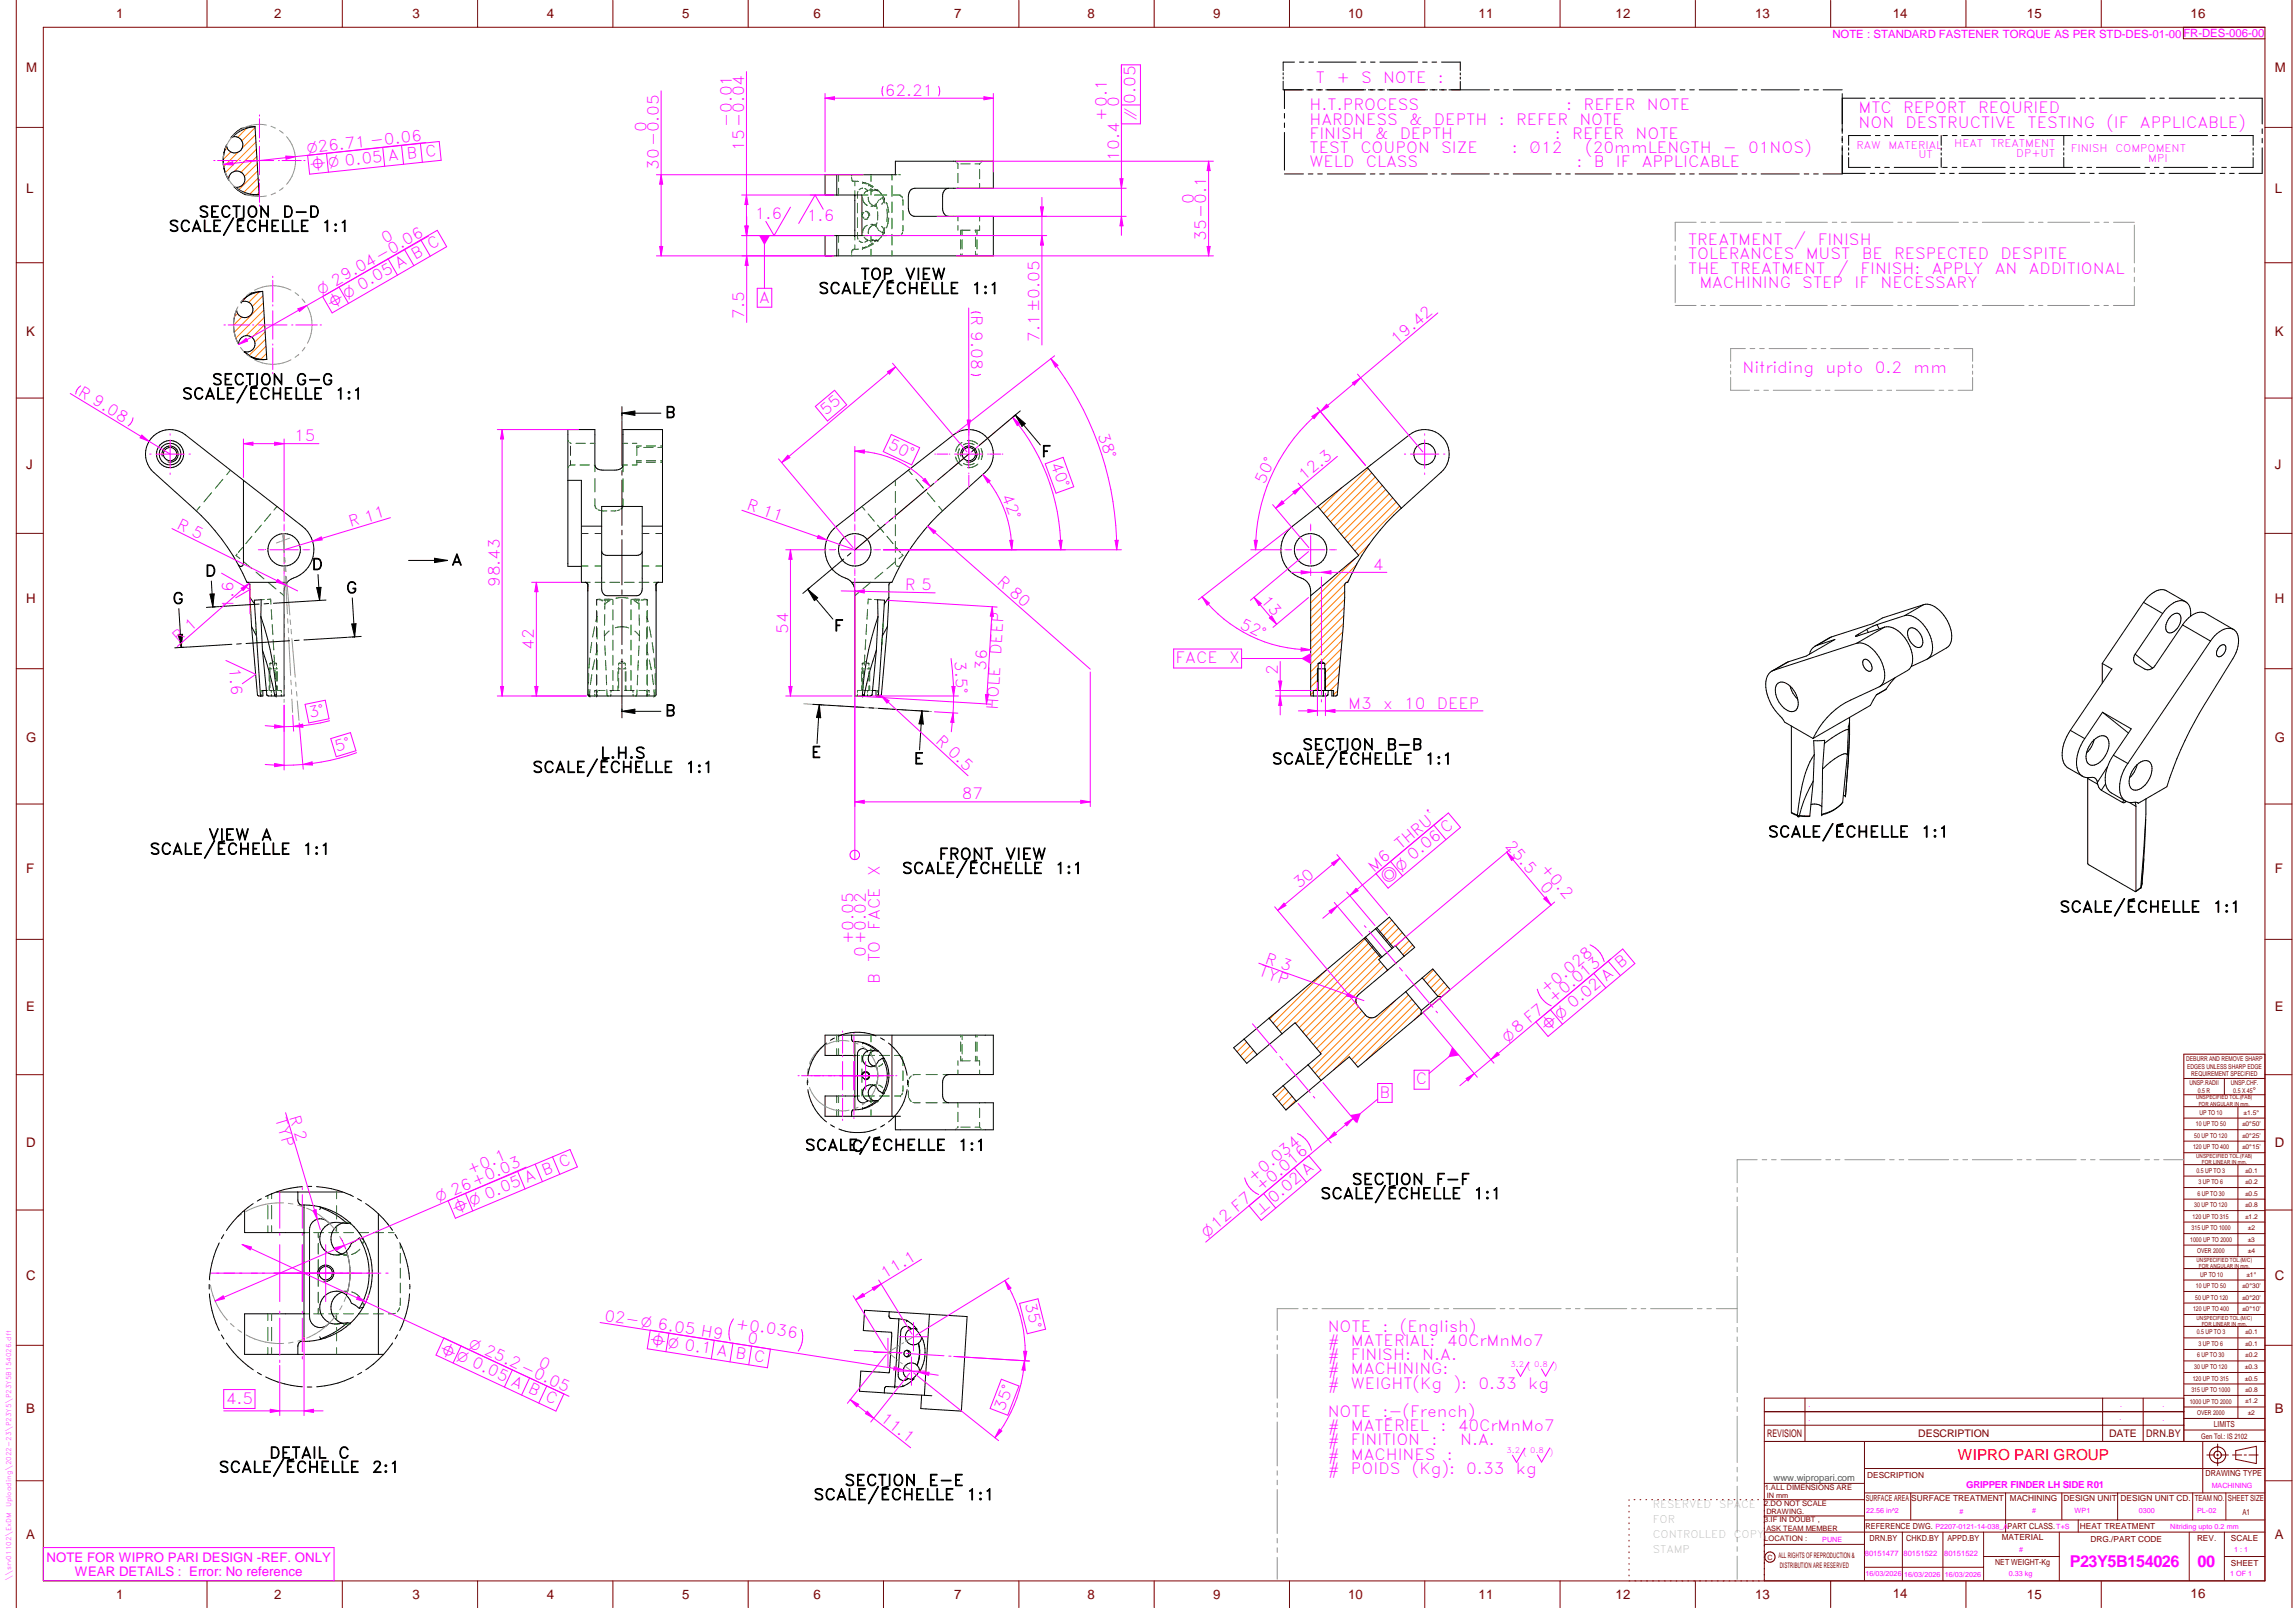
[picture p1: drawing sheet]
<svg xmlns="http://www.w3.org/2000/svg" width="848mm" height="594mm" viewBox="0 0 848 594" stroke-linecap="round" stroke-linejoin="round" font-family="sans-serif">
<defs><g id="words">
<g font-size="6" fill="#f0f">
<text x="764.8" y="578.9">P23Y5B154026</text>
<text x="812.1" y="578.9">00</text>
</g>
<g font-size="5.7" fill="#f0f">
<text x="326.9" y="35.4">62.21</text>
<text x="486.2" y="30.6">T</text>
<text x="493.8" y="30.6">+</text>
<text x="503" y="30.6">S</text>
<text x="511.1" y="30.6">NOTE</text>
<text x="531.3" y="30.6">:</text>
<text x="413.6" y="39.5" transform="rotate(-90 413.6 39.5)">0</text>
<text x="419.7" y="38.4" transform="rotate(-90 419.7 38.4)">0.05</text>
<text x="484" y="40.8">H.T.PROCESS</text>
<text x="578.8" y="40.8">:</text>
<text x="585.2" y="40.8">REFER</text>
<text x="608.6" y="40.8">NOTE</text>
<text x="686.8" y="41.9">MTC</text>
<text x="703.3" y="41.9">REPORT</text>
<text x="731" y="41.9">REQURIED</text>
<text x="270.4" y="47" transform="rotate(-90 270.4 47)">-0.01</text>
<text x="409" y="44.5" transform="rotate(-90 409 44.5)">+0.1</text>
<text x="484" y="46">HARDNESS</text>
<text x="520.7" y="46">&amp;</text>
<text x="529.9" y="46">DEPTH</text>
<text x="553.8" y="46">:</text>
<text x="560.3" y="46">REFER</text>
<text x="583.6" y="46">NOTE</text>
<text x="686.8" y="47.1">NON</text>
<text x="704.2" y="47.1">DESTRUCTIVE</text>
<text x="749.2" y="47.1">TESTING</text>
<text x="778.4" y="47.1">(IF</text>
<text x="790.7" y="47.1">APPLICABLE)</text>
<text x="238.9" y="48.9" transform="rotate(-90 238.9 48.9)">0</text>
<text x="484" y="51.3">FINISH</text>
<text x="508.1" y="51.3">&amp;</text>
<text x="517.2" y="51.3">DEPTH</text>
<text x="574.6" y="51.3">:</text>
<text x="581" y="51.3">REFER</text>
<text x="604.4" y="51.3">NOTE</text>
<text x="275" y="55.6" transform="rotate(-90 275 55.6)">15-0.04</text>
<text x="413.6" y="59.4" transform="rotate(-90 413.6 59.4)">10.4</text>
<text x="484" y="56.5">TEST</text>
<text x="502.7" y="56.5">COUPON</text>
<text x="532.6" y="56.5">SIZE</text>
<text x="558.7" y="56.5">:</text>
<text x="565.1" y="56.5">Ø12</text>
<text x="585.8" y="56.5">(20mmLENGTH</text>
<text x="636.7" y="56.5">-</text>
<text x="646.1" y="56.5">01NOS)</text>
<text x="243.5" y="62.7" transform="rotate(-90 243.5 62.7)">30-0.05</text>
<text x="484" y="61.8">WELD</text>
<text x="504.7" y="61.8">CLASS</text>
<text x="582.6" y="61.8">:</text>
<text x="589" y="61.8">B</text>
<text x="597.1" y="61.8">IF</text>
<text x="606.7" y="61.8">APPLICABLE</text>
<text x="441.2" y="75.2" transform="rotate(-90 441.2 75.2)">0</text>
<text x="278.9" y="80.9">1.6</text>
<text x="298.2" y="81.7">1.6</text>
<text x="445.8" y="89" transform="rotate(-90 445.8 89)">35-0.1</text>
<text x="142.4" y="90.1" transform="rotate(-30 142.4 90.1)">0</text>
<text x="623.8" y="90.6">TREATMENT</text>
<text x="623.8" y="95.8">TOLERANCES</text>
<text x="662.9" y="90.6">/</text>
<text x="667.3" y="95.8">MUST</text>
<text x="671.7" y="90.6">FINISH</text>
<text x="688" y="95.8">BE</text>
<text x="699.9" y="95.8">RESPECTED</text>
<text x="739.2" y="95.8">DESPITE</text>
<text x="623.8" y="101.1">THE</text>
<text x="639.6" y="101.1">TREATMENT</text>
<text x="678.7" y="101.1">/</text>
<text x="687.5" y="101.1">FINISH:</text>
<text x="713.9" y="101.1">APPLY</text>
<text x="737.2" y="101.1">AN</text>
<text x="749.7" y="101.1">ADDITIONAL</text>
<text x="628" y="106.3">MACHINING</text>
<text x="666" y="106.3">STEP</text>
<text x="685.3" y="106.3">IF</text>
<text x="694.9" y="106.3">NECESSARY</text>
<text x="280.5" y="111.8">A</text>
<text x="275" y="117.9" transform="rotate(-90 275 117.9)">7.5</text>
<text x="358.9" y="116.3" transform="rotate(90 358.9 116.3)">R 9.08</text>
<text x="384.2" y="126.2" transform="rotate(-90 384.2 126.2)">7.1±0.05</text>
<text x="516" y="127.3" transform="rotate(-40 516 127.3)">19.42</text>
<text x="643.9" y="137.8">Nitriding</text>
<text x="674.6" y="137.8">upto</text>
<text x="692.8" y="137.8">0.2</text>
<text x="707.1" y="137.8">mm</text>
<text x="28.5" y="145.9" transform="rotate(31 28.5 145.9)">R 9.08</text>
<text x="305.2" y="153.8" transform="rotate(-40 305.2 153.8)">55</text>
<text x="405.6" y="160.7" transform="rotate(71 405.6 160.7)">38°</text>
<text x="108.7" y="163.1">15</text>
<text x="327.8" y="165.6" transform="rotate(25 327.8 165.6)">50°</text>
<text x="388.2" y="171.4" transform="rotate(70 388.2 171.4)">40°</text>
<text x="467.3" y="179.1" transform="rotate(-65 467.3 179.1)">50°</text>
<text x="481.9" y="177.8" transform="rotate(-40 481.9 177.8)">12.3</text>
<text x="370.1" y="183.2" transform="rotate(69 370.1 183.2)">42°</text>
<text x="275.6" y="188.1" transform="rotate(19 275.6 188.1)">R 11</text>
<text x="65" y="195" transform="rotate(26 65 195)">R 5</text>
<text x="129.5" y="194.8" transform="rotate(-17 129.5 194.8)">R 11</text>
<text x="368.2" y="215.6" transform="rotate(41 368.2 215.6)">R 80</text>
<text x="507.3" y="210.6">4</text>
<text x="184.7" y="216.9" transform="rotate(-90 184.7 216.9)">98.43</text>
<text x="334.3" y="217.9" transform="rotate(1 334.3 217.9)">R 5</text>
<text x="86.3" y="225" transform="rotate(-90 86.3 225)">1.6</text>
<text x="465.7" y="222.1" transform="rotate(50 465.7 222.1)">13</text>
<text x="457.8" y="231.9" transform="rotate(26 457.8 231.9)">52°</text>
<text x="65.9" y="237.4" transform="rotate(-41 65.9 237.4)">R 1</text>
<text x="291.2" y="234.1" transform="rotate(-90 291.2 234.1)">54</text>
<text x="197.3" y="240.1" transform="rotate(-90 197.3 240.1)">42</text>
<text x="352.7" y="244.3" transform="rotate(86 352.7 244.3)">3.5°</text>
<text x="370" y="242" transform="rotate(-87 370 242)">DEEP</text>
<text x="434.4" y="245">FACE</text>
<text x="454.2" y="245">X</text>
<text x="84.6" y="247" transform="rotate(85 84.6 247)">1.6</text>
<text x="364.4" y="247.8" transform="rotate(-87 364.4 247.8)">36</text>
<text x="472.2" y="249.6" transform="rotate(-90 472.2 249.6)">2</text>
<text x="368.8" y="262.2" transform="rotate(-87 368.8 262.2)">HOLE</text>
<text x="498.2" y="261.8">M3</text>
<text x="511.1" y="261.8">x</text>
<text x="518.9" y="261.8">10</text>
<text x="530.9" y="261.8">DEEP</text>
<text x="114.5" y="265.2" transform="rotate(-11 114.5 265.2)">3°</text>
<text x="345.5" y="274.2" transform="rotate(43 345.5 274.2)">R 0.5</text>
<text x="124.4" y="277.7" transform="rotate(-17 124.4 277.7)">5°</text>
<text x="355.4" y="295.4">87</text>
<text x="517.5" y="314.1" transform="rotate(-40 517.5 314.1)">THRU`</text>
<text x="556" y="312.6" transform="rotate(50 556 312.6)">25.5</text>
<text x="325.2" y="323.7" transform="rotate(-90 325.2 323.7)">X</text>
<text x="507.6" y="322.4" transform="rotate(-40 507.6 322.4)">M6</text>
<text x="569" y="321" transform="rotate(50 569 321)">+0.2</text>
<text x="480.1" y="328.6" transform="rotate(-40 480.1 328.6)">30</text>
<text x="568.7" y="327.7" transform="rotate(50 568.7 327.7)">0</text>
<text x="325.2" y="343.4" transform="rotate(-90 325.2 343.4)">FACE</text>
<text x="315.3" y="348.8" transform="rotate(-90 315.3 348.8)">+0.05</text>
<text x="319.9" y="353.5" transform="rotate(-90 319.9 353.5)">0+0.02</text>
<text x="325.2" y="355.4" transform="rotate(-90 325.2 355.4)">TO</text>
<text x="467.1" y="355.6" transform="rotate(19 467.1 355.6)">R 3</text>
<text x="325.2" y="363.5" transform="rotate(-90 325.2 363.5)">B</text>
<text x="464.9" y="360.4" transform="rotate(19 464.9 360.4)">TYP</text>
<text x="571.3" y="367.4" transform="rotate(-40 571.3 367.4)">+0.028</text>
<text x="574.2" y="370.8" transform="rotate(-40 574.2 370.8)">+0.013</text>
<text x="523.2" y="400.6">C</text>
<text x="509.8" y="405.6">B</text>
<text x="101.7" y="413.5" transform="rotate(73 101.7 413.5)">TYP</text>
<text x="106.9" y="412.6" transform="rotate(73 106.9 412.6)">R 2</text>
<text x="173.7" y="434.3" transform="rotate(-23 173.7 434.3)">+0.1</text>
<text x="463.1" y="437" transform="rotate(-40 463.1 437)">+0.034</text>
<text x="327" y="472.5" transform="rotate(-31 327 472.5)">11.1</text>
<text x="378.7" y="481.8" transform="rotate(76 378.7 481.8)">35°</text>
<text x="223.1" y="487.9" transform="rotate(9 223.1 487.9)">02-O 6.05 H9</text>
<text x="271.7" y="490.9" transform="rotate(9 271.7 490.9)">+0.036</text>
<text x="490.6" y="492">NOTE</text>
<text x="510.8" y="492">:</text>
<text x="517.3" y="492">(English)</text>
<text x="275.9" y="496.2" transform="rotate(9 275.9 496.2)">0</text>
<text x="490.6" y="497.2">#</text>
<text x="499.2" y="497.2">MATERIAL:</text>
<text x="534.7" y="497.2">40CrMnMo7</text>
<text x="490.6" y="502.5">#</text>
<text x="499.2" y="502.5">FINISH:</text>
<text x="525.6" y="502.5">N.A.</text>
<text x="198.7" y="504.5" transform="rotate(25 198.7 504.5)">0</text>
<text x="490.6" y="507.7">#</text>
<text x="499.2" y="507.7">MACHINING:</text>
<text x="490.6" y="513">#</text>
<text x="499.2" y="513">WEIGHT(Kg</text>
<text x="537.2" y="513">):</text>
<text x="546.4" y="513">0.33</text>
<text x="564.7" y="513">kg</text>
<text x="83.4" y="518.6">4.5</text>
<text x="371.1" y="521.6" transform="rotate(-69 371.1 521.6)">35°</text>
<text x="325" y="524.6" transform="rotate(38 325 524.6)">11.1</text>
<text x="490.6" y="523.5">NOTE</text>
<text x="510.8" y="523.5">:-(French)</text>
<text x="490.6" y="528.7">#</text>
<text x="490.6" y="534">#</text>
<text x="499.2" y="534">FINITION</text>
<text x="499.2" y="528.7">MATÉRIEL</text>
<text x="529" y="534">:</text>
<text x="532.3" y="528.7">:</text>
<text x="538.7" y="528.7">40CrMnMo7</text>
<text x="539.6" y="534">N.A.</text>
<text x="490.6" y="539.2">#</text>
<text x="499.2" y="539.2">MACHINES</text>
<text x="534.7" y="539.2">:</text>
<text x="490.6" y="544.5">#</text>
<text x="499.2" y="544.5">POIDS</text>
<text x="521.7" y="544.5">(Kg):</text>
<text x="541.9" y="544.5">0.33</text>
<text x="560.1" y="544.5">kg</text>
</g>
<g font-size="5.7">
<text x="73.4" y="80.3">SECTION</text>
<text x="104.4" y="80.3">D-D</text>
<text x="62.3" y="85.6">SCALE/ÉCHELLE</text>
<text x="118.9" y="85.6">1:1</text>
<text x="318" y="103.3">TOP</text>
<text x="334.4" y="103.3">VIEW</text>
<text x="302.4" y="108.5">SCALE/ÉCHELLE</text>
<text x="359" y="108.5">1:1</text>
<text x="78.3" y="142.2">SECTION</text>
<text x="109.3" y="142.2">G-G</text>
<text x="67.3" y="147.5">SCALE/ÉCHELLE</text>
<text x="123.8" y="147.5">1:1</text>
<text x="245.7" y="154.4">B</text>
<text x="384.8" y="168.8">F</text>
<text x="166.8" y="208.8">A</text>
<text x="75.7" y="212.9">D</text>
<text x="115.1" y="210.5">D</text>
<text x="127.8" y="219.2">G</text>
<text x="63.7" y="223.1">G</text>
<text x="308.1" y="233.2">F</text>
<text x="245.7" y="264.6">B</text>
<text x="221.9" y="280.2">L.H.S</text>
<text x="299.7" y="280">E</text>
<text x="481.2" y="277.1">SECTION</text>
<text x="512.3" y="277.1">B-B</text>
<text x="196.7" y="285.5">SCALE/ÉCHELLE</text>
<text x="253.3" y="285.5">1:1</text>
<text x="337.7" y="282.3">E</text>
<text x="470" y="282.4">SCALE/ÉCHELLE</text>
<text x="526.5" y="282.4">1:1</text>
<text x="77" y="310.4">VIEW</text>
<text x="96.5" y="310.4">A</text>
<text x="653.3" y="309.3">SCALE/ÉCHELLE</text>
<text x="709.9" y="309.3">1:1</text>
<text x="55.3" y="315.7">SCALE/ÉCHELLE</text>
<text x="111.8" y="315.7">1:1</text>
<text x="346.9" y="317.5">FRONT</text>
<text x="371.5" y="317.5">VIEW</text>
<text x="333.3" y="322.8">SCALE/ÉCHELLE</text>
<text x="389.8" y="322.8">1:1</text>
<text x="761.1" y="337.1">SCALE/ÉCHELLE</text>
<text x="817.6" y="337.1">1:1</text>
<text x="297.4" y="425.1">SCALE/ÉCHELLE</text>
<text x="314.7" y="425.4">C</text>
<text x="354" y="425.1">1:1</text>
<text x="499.5" y="437.7">SECTION</text>
<text x="530.6" y="437.7">F-F</text>
<text x="487.9" y="443">SCALE/ÉCHELLE</text>
<text x="544.5" y="443">1:1</text>
<text x="99.5" y="538.8">DETAIL</text>
<text x="125" y="538.8">C</text>
<text x="80.8" y="544">SCALE/ÉCHELLE</text>
<text x="137.4" y="544">2:1</text>
<text x="312" y="548.9">SECTION</text>
<text x="343.1" y="548.9">E-E</text>
<text x="300.6" y="554.2">SCALE/ÉCHELLE</text>
<text x="357.1" y="554.2">1:1</text>
</g>
<text font-size="5.6" fill="#f00" x="723.5" y="539.3">WIPRO PARI GROUP</text>
<g font-size="5.4" fill="#f0f">
<text x="419.7" y="44.5" transform="rotate(-90 419.7 44.5)">i</text>
<text x="113.6" y="56.5" transform="rotate(-6 113.6 56.5)">O26.71 -0.06</text>
<text x="115" y="62.5" transform="rotate(-6 115 62.5)">l O 0.05 A B C</text>
<text x="118.5" y="109" transform="rotate(-30 118.5 109)">O 29.04-0.06</text>
<text x="122.6" y="113.7" transform="rotate(-30 122.6 113.7)">l O 0.05 A B C</text>
<text x="512.4" y="326.4" transform="rotate(-40 512.4 326.4)">a O 0.06 C</text>
<text x="571.5" y="381" transform="rotate(-40 571.5 381)">l O 0.02 A B</text>
<text x="557.1" y="385.2" transform="rotate(-40 557.1 385.2)">O8 F7</text>
<text x="161.9" y="444.2" transform="rotate(-23 161.9 444.2)">O 26+0.03</text>
<text x="168.4" y="448.1" transform="rotate(-23 168.4 448.1)">l O 0.05 A B C</text>
<text x="465.8" y="448.8" transform="rotate(-40 465.8 448.8)">n 0.02 A</text>
<text x="445.9" y="457.5" transform="rotate(-40 445.9 457.5)">O12 F7 +0.016</text>
<text x="173.1" y="497.6" transform="rotate(25 173.1 497.6)">O 25.2-0.05</text>
<text x="240.2" y="496.7" transform="rotate(9 240.2 496.7)">l O 0.1 A B C</text>
<text x="162.6" y="499.4" transform="rotate(25 162.6 499.4)">l O 0.05 A B C</text>
</g>
<g font-size="4.9" fill="#800000">
<text x="42.9" y="6.6">1</text>
<text x="101.3" y="6.7">2</text>
<text x="152.5" y="6.7">3</text>
<text x="202.1" y="6.7">4</text>
<text x="252.1" y="6.7">5</text>
<text x="300.6" y="6.7">6</text>
<text x="352.6" y="6.7">7</text>
<text x="401.9" y="6.7">8</text>
<text x="448.4" y="6.7">9</text>
<text x="498.1" y="6.7">10</text>
<text x="546.4" y="6.7">11</text>
<text x="597" y="6.7">12</text>
<text x="648.5" y="6.6">13</text>
<text x="699.4" y="6.6">14</text>
<text x="749" y="6.7">15</text>
<text x="809.5" y="6.6">16</text>
<text x="9.7" y="26.7">M</text>
<text x="840.6" y="26.7">M</text>
<text x="9.7" y="71.4">L</text>
<text x="840.6" y="71.4">L</text>
<text x="9.7" y="124.2">K</text>
<text x="840.6" y="124.2">K</text>
<text x="9.7" y="173.4">J</text>
<text x="840.6" y="173.4">J</text>
<text x="9.7" y="222.7">H</text>
<text x="840.6" y="222.7">H</text>
<text x="9.7" y="274.3">G</text>
<text x="840.6" y="274.3">G</text>
<text x="9.7" y="322.6">F</text>
<text x="840.6" y="322.6">F</text>
<text x="9.7" y="373.3">E</text>
<text x="840.6" y="373.3">E</text>
<text x="9.7" y="423.8">D</text>
<text x="840.6" y="423.8">D</text>
<text x="9.7" y="472.8">C</text>
<text x="840.6" y="472.8">C</text>
<text x="9.7" y="522.1">B</text>
<text x="840.6" y="522.1">B</text>
<text x="9.7" y="568.7">A</text>
<text x="840.6" y="568.7">A</text>
<text x="42.9" y="590.6">1</text>
<text x="101.3" y="590.7">2</text>
<text x="152.5" y="590.7">3</text>
<text x="202.1" y="590.7">4</text>
<text x="252.1" y="590.7">5</text>
<text x="300.6" y="590.7">6</text>
<text x="352.6" y="590.7">7</text>
<text x="401.9" y="590.7">8</text>
<text x="448.4" y="590.7">9</text>
<text x="498.1" y="590.7">10</text>
<text x="546.4" y="590.7">11</text>
<text x="597" y="590.7">12</text>
<text x="648.5" y="590.6">13</text>
<text x="699.4" y="590.5">14</text>
<text x="749" y="590.7">15</text>
<text x="809.5" y="590.5">16</text>
</g>
<g font-size="4.9" fill="#f0f">
<text x="17.2" y="577">NOTE FOR WIPRO PARI DESIGN -REF. ONLY</text>
<text x="27.7" y="582.3">WEAR DETAILS : Error: No reference</text>
</g>
<text font-size="4.2" fill="#f0f" x="677.1" y="13.9">NOTE : STANDARD FASTENER TORQUE AS PER STD-DES-01-00FR-DES-006-00</text>
<g font-size="3.9" fill="#f0f">
<text x="686" y="54.9">RAW</text>
<text x="697.9" y="54.9">MATERIAL</text>
<text x="708.9" y="58.5">UT</text>
<text x="722.2" y="54.5">HEAT</text>
<text x="735.7" y="54.5">TREATMENT</text>
<text x="745.1" y="58.1">DP+UT</text>
<text x="765.2" y="56.2">FINISH</text>
<text x="781.8" y="56.2">COMPOMENT</text>
<text x="793.9" y="59.8">MPI</text>
</g>
<g font-size="3.9" fill="#800000">
<text x="653" y="530.9">REVISION</text>
<text x="708.9" y="530.9">DESCRIPTION</text>
<text x="779.4" y="530.9">DATE</text>
<text x="793.1" y="530.9">DRN.BY</text>
</g>
<g font-size="3.9" fill="#c0c0c0">
<text x="610.8" y="557.1">RESERVED</text>
<text x="635.2" y="557.1">SPACE</text>
<text x="610.8" y="562.7">FOR</text>
<text x="610.8" y="568.3">CONTROLLED</text>
<text x="640.7" y="568.3">COPY</text>
<text x="610.8" y="573.8">STAMP</text>
</g>
<text font-size="3.6" fill="#f0f" x="726.5" y="549.8">GRIPPER FINDER LH SIDE R01</text>
<text font-size="3.5" fill="#00f" x="655.4" y="547.1">www.wipropari.com</text>
<g font-size="3.1" fill="#800000">
<text x="818.1" y="527.3">LIMITS</text>
<text x="815" y="545.5">DRAWING TYPE</text>
<text x="690" y="546.1">DESCRIPTION</text>
<text x="689.5" y="554.6">SURFACE AREA</text>
<text x="706.2" y="554.6">SURFACE TREATMENT</text>
<text x="742.7" y="554.6">MACHINING</text>
<text x="762.5" y="554.6">DESIGN UNIT</text>
<text x="783.6" y="554.6">DESIGN UNIT CD.</text>
<text x="811" y="554.4">TEAM NO.</text>
<text x="823.3" y="554.5">SHEET SIZE</text>
<text x="828.6" y="559.9">A1</text>
<text x="689.4" y="564.9">REFERENCE DWG.</text>
<text x="690.8" y="569.3">DRN.BY</text>
<text x="704.4" y="569.2">CHKD.BY</text>
<text x="719.6" y="569.3">APPD.BY</text>
<text x="739.7" y="569.1">MATERIAL</text>
<text x="741.8" y="564.7">PART CLASS.</text>
<text x="768.6" y="564.7">HEAT TREATMENT</text>
<text x="772.5" y="569.7">DRG./PART CODE</text>
<text x="811.9" y="569.3">REV.</text>
<text x="824.4" y="569.4">SCALE</text>
<text x="737.3" y="578">NET WEIGHT-Kg</text>
<text x="824.4" y="578.5">SHEET</text>
</g>
<text font-size="3" fill="#800000" x="832.4" y="403.9">°</text>
<g font-size="2.8" fill="#f0f">
<text x="558.2" y="505">3.2</text>
<text x="564.3" y="505.9">(</text>
<text x="566.9" y="505.1">0.8</text>
<text x="574.1" y="505.9">)</text>
<text x="556.7" y="536.8">3.2</text>
<text x="562.9" y="537.6">(</text>
<text x="565.4" y="536.8">0.8</text>
<text x="572.6" y="537.6">)</text>
<text x="689.1" y="575">80151477</text>
<text x="703.4" y="574.9">80151522</text>
<text x="718.4" y="575">80151522</text>
</g>
<g font-size="2.8" fill="#800000">
<text x="813.4" y="531.5">Gen Tol.: IS 2102</text>
<text x="652.1" y="550.4">1.ALL DIMENSIONS ARE</text>
<text x="652" y="556.4">2.DO NOT SCALE</text>
<text x="652" y="562.5">3.IF IN DOUBT ,</text>
<text x="652" y="569.2">LOCATION :</text>
<text x="657.2" y="575.8">ALL RIGHTS OF REPRODUCTION &amp;</text>
<text x="657.7" y="579.2">DISTRIBUTION ARE RESERVED</text>
</g>
<g font-size="2.7" fill="#f0f">
<text x="817.3" y="549.9">MACHINING</text>
<text x="689.6" y="559.1">22.56 in^2</text>
<text x="724.1" y="559.2">#</text>
<text x="751" y="559.1">#</text>
<text x="766.6" y="559">WP1</text>
<text x="790.3" y="558.8">0300</text>
<text x="811.9" y="558.8">PL-02</text>
<text x="673.4" y="569.6">PUNE</text>
<text x="715.2" y="564.9">P2207-0121-14-038_A</text>
<text x="759.8" y="564.9">T+S</text>
<text x="802" y="564.9">Nitriding upto 0.2 mm</text>
<text x="746.1" y="573.2">#</text>
<text x="825.6" y="573.4">1 : 1</text>
<text x="689.4" y="582.4">16/03/2026</text>
<text x="703.7" y="582.5">16/03/2026</text>
<text x="718.7" y="582.6">16/03/2026</text>
<text x="742.3" y="582.2">0.33 kg</text>
<text x="824.1" y="582.4">1 OF 1</text>
</g>
<g font-size="2.7" fill="#800000">
<text x="652.9" y="553.5">IN mm</text>
<text x="652.7" y="559.5">DRAWING.</text>
<text x="652.7" y="565.5">ASK TEAM MEMBER</text>
<text x="653.1" y="576.3">C</text>
</g>
<g font-size="2.5" fill="#800000">
<text x="807.8" y="392">DEBURR AND REMOVE SHARP</text>
<text x="808.2" y="394.8">EDGES UNLESS SHARP EDGE</text>
<text x="809.1" y="400.9">UNSP.RADII</text>
<text x="809.8" y="397.6">REQUIREMENT SPECIFIED</text>
<text x="824.4" y="400.7">UNSP.CHF.</text>
<text x="812.2" y="403.6">0.5 R</text>
<text x="825.3" y="403.9">0.5 X 45</text>
<text x="812.8" y="411.8">UP TO 10</text>
<text x="829.1" y="411.9">±1.5°</text>
<text x="811.4" y="416.1">10 UP TO 50</text>
<text x="828.5" y="416.1">±0°50'</text>
<text x="810.4" y="424.5">120 UP TO 400</text>
<text x="810.9" y="420.3">50 UP TO 120</text>
<text x="828.5" y="424.5">±0°15'</text>
<text x="828.5" y="420.3">±0°25'</text>
<text x="811.7" y="433.2">0.5 UP TO 3</text>
<text x="812.5" y="437.5">3 UP TO 6</text>
<text x="829.6" y="437.4">±0.2</text>
<text x="829.6" y="433.2">±0.1</text>
<text x="812" y="441.7">6 UP TO 30</text>
<text x="829.6" y="441.7">±0.5</text>
<text x="810.9" y="445.9">30 UP TO 120</text>
<text x="829.6" y="446">±0.8</text>
<text x="809.9" y="454.4">315 UP TO 1000</text>
<text x="810.3" y="450.2">120 UP TO 315</text>
<text x="829.6" y="450.2">±1.2</text>
<text x="830.7" y="454.4">±2</text>
<text x="809.4" y="458.7">1000 UP TO 2000</text>
<text x="830.6" y="458.7">±3</text>
<text x="811.9" y="463">OVER 2000</text>
<text x="830.7" y="463">±4</text>
<text x="813.1" y="471.6">UP TO 10</text>
<text x="830.1" y="471.6">±1°</text>
<text x="811.4" y="475.9">10 UP TO 50</text>
<text x="828.5" y="475.9">±0°30'</text>
<text x="810.4" y="484.4">120 UP TO 400</text>
<text x="811.2" y="480.1">50 UP TO 120</text>
<text x="828.5" y="484.4">±0°10'</text>
<text x="828.5" y="480.1">±0°20'</text>
<text x="811.7" y="493">0.5 UP TO 3</text>
<text x="812.4" y="497.2">3 UP TO 6</text>
<text x="829.6" y="497.3">±0.1</text>
<text x="829.6" y="493">±0.1</text>
<text x="811.9" y="501.5">6 UP TO 30</text>
<text x="829.6" y="501.5">±0.2</text>
<text x="810.8" y="505.8">30 UP TO 120</text>
<text x="829.6" y="505.8">±0.3</text>
<text x="809.8" y="514.3">315 UP TO 1000</text>
<text x="810.3" y="510.1">120 UP TO 315</text>
<text x="829.6" y="510">±0.5</text>
<text x="829.6" y="514.3">±0.8</text>
<text x="809.2" y="518.5">1000 UP TO 2000</text>
<text x="829.6" y="518.5">±1.2</text>
<text x="811.9" y="522.8">OVER 2000</text>
<text x="830.6" y="522.7">±2</text>
</g>
<g font-size="2.5" fill="#f0f">
<text x="668.4" y="519.9">.</text>
<text x="783.5" y="520">.</text>
<text x="799.1" y="519.9">.</text>
<text x="668.4" y="524.9">.</text>
<text x="783.3" y="524.8">.</text>
<text x="799.1" y="524.8">.</text>
</g>
<g font-size="2.4" fill="#f0f">
<text x="4.1" y="556.9" transform="rotate(-90 4.1 556.9)">Uploading\2022-23\P23Y5\P23Y5B154026.dft</text>
<text x="4.1" y="584.1" transform="rotate(-90 4.1 584.1)">\\srv01102\ExDM</text>
</g>
<g font-size="2.1" fill="#800000">
<text x="811.5" y="406.1">UNSPECIFIED TOL.(FAB)</text>
<text x="812.5" y="408.5">FOR ANGULAR IN mm.</text>
<text x="811.6" y="427.7">UNSPECIFIED TOL.(FAB)</text>
<text x="813.6" y="430.1">FOR LINEAR IN mm.</text>
<text x="811.7" y="466.1">UNSPECIFIED TOL.(M/C)</text>
<text x="812.5" y="468.5">FOR ANGULAR IN mm.</text>
<text x="811.7" y="487.6">UNSPECIFIED TOL.(M/C)</text>
<text x="813.6" y="489.9">FOR LINEAR IN mm.</text>
</g>
</g></defs>
<g fill="none" stroke="#800000" stroke-width=".37">
<path d="M6 .1v593.9M16 10.1h821v573.9l-821 .1zM76.5 .1v10M126.5 .1v10M176.5 .1v10M226.5 .1v10M276.5 .1v10M326.5 .1v10M376.5 .1v10M426.5 .1v10M476.5 .1v10M526.5 .1v10"/>
<path d="M576.5 .1v10M626.5 .1v10M676.5 .1v10M726.5 .1v10M776.5 .1v10M806.8 10.1v4.2l30.2 .1M847 .1v593.9M6 47.1h10M837 47.1h10M6 97.1h10M837 97.1h10M6 147.1h10"/>
<path d="M837 147.1h10M6 197.1h10M837 197.1h10M6 247.1h10M837 247.1h10M6 297.1h10M837 297.1h10M6 347h10M837 347h10M6 397h10M807 398.4h30M822 398.4v6.1"/>
<path d="M837 397h10M837 389.5h-30v143.1M807 404.5h30M807 408.9h30M807 413.1h30M807 417.4h30M827 408.9v17M807 421.6h30M807 425.9h30M807 430.3h30M807 434.5h30M807 438.7h30"/>
<path d="M827 430.3v34M6 447h10M807 443h30M807 447.3h30M807 451.5h30M807 455.8h30M807 460h30M837 447h10M807 464.3h30M807 468.7h30M807 472.9h30M807 477.1h30"/>
<path d="M827 468.7v16.9M6 497h10M807 481.4h30M807 485.6h30M807 490.1h30M807 494.3h30M807 498.6h30M827 490.1v33.9M837 497h10M667 516.6v16M777 516.6v16M792 516.6v16"/>
<path d="M807 502.8h30M807 507.1h30M807 511.3h30M807 515.5h30M807 519.8h30M807 516.6h-155v67.5M652 532.6h185.2M652 521.5h155M652 526.5h155M689 532.6v51.4M807 524h30M807 528.3h30"/>
<path d="M814 532.6v19M815.5 537.5h2.8M819.1 537.5h.7M819.5 533.5v2.9M819.5 537.2v.7M819.5 538.7v2.8M820.6 537.5h2.9M825 537.5h3.4M826.2 535.9l7.6-1.6v6.4l-7.6-1.5zM829.3 537.5h.8M831 537.5h3.5M6 547.1h10"/>
<path d="M602 554.1v.3M602 556.2v.3M602 558.3v.3M603.8 554.1h.4M606 554.1h.3M608.2 554.1h.3M610.4 554.1h.3M612.6 554.1h.3M614.7 554.1h.3M616.9 554.1h.3M619.1 554.1h.3M621.2 554.1h.3"/>
<path d="M623.4 554.1h.3M625.6 554.1h.3M627.8 554.1h.3M629.9 554.1h.4M632.1 554.1h.3M634.3 554.1h.3M636.5 554.1h.3M638.6 554.1h.3M640.8 554.1h.3M643 554.1h.3M645.2 554.1h.3M647.3 554.1h.4"/>
<path d="M649.5 554.1h.3M652 548h37M689 542.5h148M689 551.6h148M689 554.1h-37.3M706.1 551.6v10M741.1 551.6v14.4M761.9 551.6v10M782.5 551.6v10M810.3 551.6v10M822.5 551.6v10M837 547.1h10"/>
<path d="M602 560.5v.3M602 562.6v.3M602 564.8v.3M602 566.9v.3M602 569v.3M602 571.2v.3M602 573.3v.4M602 575.5v.3M602 577.6v.3M602 579.8v.3M652 570.6h37M652 560.1h37"/>
<path d="M689 561.6h148M689 579h44M703 566v18M718 566v18M733 575.1h28M733 566v18M761 566v18M768 561.6v4.4M809 566v18M822 566v18M822 575.1h15M837 566h-185"/>
<path d="M76.5 584.1v9.9M126.5 584.1v9.9M176.5 584.1v9.9M226.5 584.1v9.9M276.5 584.1v9.9M326.5 584.1v9.9M376.5 584.1v9.9M426.5 584.1v9.9M476.5 584.1v9.9M526.5 584.1v9.9M576.5 584.1v9.9M602 581.9v.3"/>
<path d="M626.5 584.1v9.9M676.5 584.1v9.9M726.5 584.1v9.9M776.5 584.1v9.9"/>
<circle cx="819.5" cy="537.5" r="2.99"/>
<circle cx="819.5" cy="537.5" r="1.39"/>
<circle cx="654.1" cy="575.3" r="1.9"/>
</g>
<g fill="none" stroke="#f0f" stroke-width=".37">
<path d="M315.9 193.6v.1M315.9 194v1.8M315.9 196v.1M315.9 197.9v10.5M310.6 203.1h10.5M322.9 203.1h.1M323.2 203.1h1.8M325.2 203.1h.2M564.9 503.2l-3 5.3-1.5-2.6M574.2 503.1l-3 5.3-1.6-2.6M563.5 535l-3.1 5.3-1.5-2.7M572.7 534.9l-3 5.3-1.5-2.7"/>
<path d="M16 571.8h107.4v12.2h-107.4z"/>
</g>
<g fill="none" stroke="#949494" stroke-width=".37">
<path d="M641.9 438.7v1.8M649.4 428.5h-7.5v8.5M651.2 428.5h1.7M654.6 428.5h1.8M658.2 428.5h14.7M674.7 428.5h1.7M678.2 428.5h1.7M681.7 428.5h14.8M698.3 428.5h1.7M701.8 428.5h1.7M705.3 428.5h14.7M721.9 428.5h1.7"/>
<path d="M725.3 428.5h1.8M728.9 428.5h14.7M745.4 428.5h1.7M748.9 428.5h1.7M752.4 428.5h14.8M769 428.5h1.7M772.5 428.5h1.7M776 428.5h14.7M792.6 428.5h1.7M796 428.5h1.8M799.5 428.5h7.4M641.9 442.3v1.6"/>
<path d="M641.9 445.8v17M641.9 464.6v1.7M641.9 468.1v1.7M641.9 471.6v17.1M472 493.4v1.6M472 496.8v1.8M479.7 483.5h-7.7v8M481.5 483.5h1.7M485 483.5h1.7M488.5 483.5h15.5M505.8 483.5h1.7M509.3 483.5h1.7"/>
<path d="M512.8 483.5h15.5M530.1 483.5h1.7M533.6 483.5h1.7M537.1 483.5h15.5M554.4 483.5h1.7M557.9 483.5h1.7M561.4 483.5h15.5M578.7 483.5h1.6M582.2 483.5h1.7M585.6 483.5h15.5M603 483.5h1.6M606.4 483.5h1.8"/>
<path d="M609.9 483.5h15.5M627.2 483.5h1.7M630.7 483.5h1.7M634.2 483.5h7.7M641.9 490.4v1.7M641.9 493.9v1.7M641.9 497.4v17.1M472 500.3v16.3M472 518.3v1.8M641.9 516.3v1.6M641.9 519.8v1.7M472 521.8v1.7"/>
<path d="M472 525.4v16.2M641.9 523.2v17.1M472 543.3v1.7M472 546.9v1.7M472 550.3v16.2M641.9 542.1v1.7M641.9 545.6v1.7M641.9 549.1v17M472 568.3v1.8M472 571.8v1.7M472 575.4v8.1M641.9 567.9v1.7"/>
<path d="M641.9 571.4v1.8M641.9 574.9v8.6"/>
</g>
<g fill="none" stroke="#000" stroke-width=".37">
<path d="M355.1 168.5a3 3 0 0 1 2.6-3.7 3 3 0 0 1 3.3 3.2 3 3 0 0 1-3.8 2.6M308.1 195.3l44.3-34.7a9.1 9.1 0 0 1 12.6 1.3 9.1 9.1 0 0 1-.9 12.6l-14.8 13.3a79.5 79.5 0 0 0-19.7 27.3h-14.9a6.7 6.7 0 0 0-3.5-2 11 11 0 0 1-3.1-17.8zM314.7 215.1l.7 1 .5 2.2v38.8h2.9M329.5 215.1a1.01 1.01 0 0 0-1 1v4.6M324.4 227.8l-.5 12.4M324.4 227.8l-.1-6.2 2.6 .1-.8 13.2M324.4 227.8a108.2 108.2 0 0 0-5.7 28.8M326.1 234.9l-1.5 22M327.9 231.5l-1.8 3.4M327.9 231.5l-2.3 25.4-.4 .2h-1.5v-2h-1.3M328.5 220.7l-1.7 2.4M328.5 220.7l-.6 10.8"/>
<path d="M318.7 256.6h.1M318.7 256.7h.1M318.8 256.8h.1M318.8 257.1h.1M318.9 256.8v.1M318.9 256.9v.1M319.2 256.8h.1M319.2 256.8l-.3 .1M319.4 256.7h.1M323.8 240.2a117.8 117.8 0 0 0-4.4 16.4M323.9 240.2l-1.6 16.5-.7 .4h-2.8M324.5 257l-.2 .1"/>
<path d="M324.5 257h.1M324.6 256.9v.1"/>
<circle cx="358" cy="167.8" r="2.45"/>
<circle cx="315.9" cy="203.1" r="6"/>
</g>
<g fill="none" stroke="#008000" stroke-width=".37">
<path d="M330.9 177.5v2M335.7 173.7l1.4 1.6M338.5 177l2.7 3.3M353.1 168.8a4.7 4.7 0 0 0 2.4 3.3M354.5 165.8a4.1 4.1 0 0 0 0 3.9M354.5 165.8h.1M354.5 169.8h.1M355.5 163.5a4.6 4.6 0 0 0-2.4 3.3M357.5 162.8a4.9 4.9 0 0 1 3.8 1.2M360 164.3a3.9 3.9 0 0 0-4 0M360 171.2l-.6 .3a4.2 4.2 0 0 1-3.3-.3M361.4 171.4l-.4 .3a4.9 4.9 0 0 1-3.5 1.1"/>
<path d="M361.4 165.8l.3 .4a4.1 4.1 0 0 1-.2 3.5M362.5 165.7l.2 .2a5 5 0 0 1-.1 3.9M318.5 187.1l1.1 1.4M320.8 189.9l2.3 2.7M324.3 194l2.3 2.7M327.7 198.1l2.3 2.8M330.9 181.6v4M330.9 187.7v4.1M330.9 193.9v4.1M342.7 182.1l2.8 3.3M346.9 187.1l1.4 1.7M314.7 215.1l.2 .2"/>
<path d="M315 215.6l.3 .4M315.4 216.3l.1 .2M317.3 218.9l-1.4 1.2M321.8 215.1l-2.9 2.5M326.2 211.4l-2.9 2.5M330.7 207.7l-3 2.4M330.9 200v4.1M330.9 206.2l.1 2.5M331.2 202.3l1.6 1.8M331.3 209l.8 .3M332.7 208.7l-.2 .3M333.2 204.7l.5 .5-1.5 1.2"/>
<path d="M319.9 236.3l-.2 3.8M320.3 230.7l-.3 3.7M320.6 225.1l-.2 3.7M321.9 221.4h-1.1l-.1 1.8M323.2 221.5l1.1 .1M325.8 239.3l-.1 1.1M325.9 237.2v1M326 235.6l-.1 1.7M326.3 230.4l-.2 3.4M316.9 256.5v.6M318 255.1h-1.1v.6M318.4 248.2v3.4"/>
<path d="M318.4 253.4v1.7M318.4 247.1h1M318.6 245.1v.6M318.6 246.5v2.3M318.6 250.6v3.5M318.6 245.1h.8M318.8 257.1h.1M318.9 253.2l-.1 1.9M318.9 257h.1M319.1 244.9l-.5 .2M319.2 255.1h1.2M319.2 247.6l-.2 3.7"/>
<path d="M319.5 244.6l.4-.2 .4 .2M319.6 242l-.2 3.7M320.3 245.1h.8M320.4 247.1h1M320.6 255.1h.6M320.6 255.1v.6M320.6 256.5v.6M320.6 255.1h.1M320.7 244.9l.4 .2M321.1 245.1v.7M321.1 246.5v.6M321.1 248.2v3.4"/>
<path d="M321.1 253.4v1.7M321.4 248.2v3.4M321.4 253.4v1.7M321.8 255.1h.6M323.7 255.1h.2M324.2 255.1l.2 .7M324.4 256.5v.6"/>
</g>
<g fill="none" stroke="#f0f" stroke-width=".37">
<path d="M358 155.2v.2M358 156v4M344.1 179.5l-14.3 12M345.4 167.8h.3M346.2 167.8h4M346.8 177.2l-1.3 1.1M349.5 175l-1.4 1.1M350.8 167.8h.2M352.8 167.8h10.5M358 162.5v10.5M358 167.8l-7.2 6M358 160.6v.2"/>
<path d="M358 174.8v.2M358 175.5v4M365 167.8h.2M365.8 167.8h4M370.3 167.8h.3M105 193.6v.1M105 194v1.8M105 196v.1M105 197.9v10.5M323 197.1l-7.1 6M325.7 194.9l-1.3 1.1M328.4 192.6l-1.3 1.1"/>
<path d="M358 180.1v.2M99.7 203.1h10.5M112 203.1h.1M112.3 203.1h1.8M114.4 203.1h.1M306.4 203.1h.1M306.7 203.1h1.8M315.9 210.1v.1M315.9 210.5v1.7M315.9 212.5v.1M294.9 397.4h.4M296.2 397.4h34"/>
<path d="M311.4 380.9v.4M311.4 382.3v6.8M311.4 390v.4M311.4 392.2v10.5M315.6 381.6v.4M315.6 382.8v6.4M315.6 390.1v.3M315.6 392.2v10.5M319.9 392.2v10.5M331 397.4h.4M311.4 404.4v.4M311.4 405.7v6.9"/>
<path d="M311.4 413.5v.4M315.6 404.4v.4M315.6 405.6v6.4M315.6 412.9v.4"/>
</g>
<g fill="none" stroke="#949494" stroke-width=".37">
<path d="M297 260l7.4 .5M306.2 260.6l1.7 .1M309.7 260.8l1.7 .1M313.2 261l14.8 .9M329.8 262l1.8 .1M333.3 262.2l1.7 .1M336.8 262.5l7.5 .4M298.4 398.4l.3 1.6M298.7 394.8l-.3 1.7M313.7 384.6a12.9 12.9 0 0 0-14.6 8.5M315.5 385.1l1.6 .6M318.6 386.6l1.4 1.1"/>
<path d="M321.2 389a13 13 0 0 1 0 16.8M299.1 401.7a13 13 0 0 0 14.7 8.5M317.1 409.1l-1.6 .6M320 407.1l-1.4 1.1"/>
</g>
<g fill="none" stroke="#000" stroke-width=".37">
<path d="M304.9 64.6h26v-5h36.2v10h-29.6a2.8 2.8 0 0 0-1.8 3v5a2.47 2.47 0 0 0 2.3 2.3h29.1v14.6h-62.2v-7.5h13.6v-14.9h-13.6zM309.2 64.6v7.5M315.8 72.1v14.9M315.8 72.1h.1M350.5 69.6a2.67 2.67 0 0 0-2.2 3v4.4a2.66 2.66 0 0 0 2.2 2.9M309.2 87v7.5M315.8 87h.1M59.9 168.5a3 3 0 0 1 2.7-3.7 3 3 0 0 1 3.2 3.2 3 3 0 0 1-3.7 2.6M90 177.5v30.7a1 1 0 0 1-.8 1 1 1 0 0 1-1.1-.5M90 177.5l-21.5-16.9a9.1 9.1 0 0 0-12.6 1.3 9.1 9.1 0 0 0 .9 12.6l14.7 13.3a81 81 0 0 1 16.6 20.9M90 177.5l21.7 16.9a11.1 11.1 0 0 1 4 11.1 11.1 11.1 0 0 1-8.1 8.5l-1.5 1.1M209.8 177.5h5v37.6l1.9 .1 .5 .5"/>
<path d="M214.8 194.4h7.5M222.3 187.1h15v30.5a2.3 2.3 0 0 1-2 2.5h-11a2.3 2.3 0 0 1-2-2.5zM237.3 194.4h7.5M88.1 208.7l3.1 6.4h14.9M91.4 215.1l.7 .3 .3 .7v4.6M106.1 215.1l-.6 1-.5 2.2v38.8h-5.7l-.7-.3-1.6-16.6M151 207.1h14.4M160.6 206.2l4.8 .9-4.8 .8zM214.8 209.3h-5v-50.6h10l.1 13.6 1 1 1.9 .4h5.1l1.2-.4 1.1-1v-13.6h14.6v56.4h-1.4M217.2 215.7v40.9l.5 .5h24.2l.5-.2v-40.8M217.2 215.7v2.6M237.3 203.6a1.75 1.75 0 0 1-2 1.6h-11a1.84 1.84 0 0 1-2-1.6"/>
<path d="M242.4 216.1v2.2M242.5 215.7l-.1 .4M242.7 215.4l-.2 .3M243 215.2l-.5 .5M243.4 215.1l-.4 .1M92.4 220.7l1.7 2.4M92.4 220.7l.6 10.8M93 231.5l2.2 25.4 .4 .2h1.6l-.1-2h1.3M93 231.5l1.8 3.4M94.8 234.9l1.5 22M96.4 227.8a108.2 108.2 0 0 1 5.8 28.8M96.4 227.8l.6 12.4"/>
<path d="M96.4 227.8l.1-6.2-2.5 .1 .8 13.2M96.3 257h.1M96.4 257l.1 .1M97 240.2a117.8 117.8 0 0 1 4.5 16.4M101.5 256.6h.1M101.5 256.7h.1M101.6 256.8h.1M101.6 256.8l.3 .1M101.9 256.9l.1 .1M102 257.1h.1M102.1 256.8l-.2 .1M102.1 256.8h.1"/>
<path d="M102.2 256.7h.1M314.7 382.4h52.4v14.6h-16.6a2.73 2.73 0 0 0-2.2 3v4.4a2.67 2.67 0 0 0 2.2 3h16.6v10h-36.2v-5M314.7 382.4h-9.8v7.5h10.9M314.7 382.4v1.7l.5 .7M315.2 384.8h.1M315.3 384.8h.6M315.8 389.9h.1M315.8 389.9l.1 .1M315.9 384.8l2.8 .3M315.9 384.8v25.2M318.4 397.8a1.49 1.49 0 0 1 1.3-1.9 1.49 1.49 0 0 1 1.7 1.7 1.49 1.49 0 0 1-1.9 1.3M318.7 385.1a12.3 12.3 0 0 1 5.7 3.1"/>
<path d="M318.7 385.1l2.3 1.1 2.8 2M318.9 385.3l-.1 .4M320.6 388.3h.1M320.6 388.3a3 3 0 0 0-1.4 4.3 3 3 0 0 0 4.5 .8M323 388.2a3 3 0 0 0-2.1 2.8 3 3 0 0 0 1.9 2.9M323.9 388.2l-2.3-.2-1 .2a2.05 2.05 0 0 0-2.3-.7 2.05 2.05 0 0 0-1.4 1.9v16.1a2.06 2.06 0 0 0 1.4 1.9 2.06 2.06 0 0 0 2.3-.8M324.4 388.2h-.5M324.4 388.2l2.4 2.9M326.1 390.9l.7 .2M326.1 390.9a4.2 4.2 0 0 0-2.4 2.4 13.6 13.6 0 0 1 0 8.2 4.2 4.2 0 0 0 2.4 2.4M326.1 390.9a12.3 12.3 0 0 1 0 13M326.8 391.1a12.5 12.5 0 0 1 0 12.6"/>
<path d="M329.6 382.4v30M314.7 412.4h18M315.8 404.9h-10.9v7.5h9.8M315.8 404.9h.1M315.9 410h-.5l-.5 .4-.2 2M315.9 404.8h.1M318.7 409.7l-2.8 .3M318.8 409.2l.1 .4M318.9 409.6l-.2 .1M320.6 406.6h.1M322.8 400.9a3 3 0 0 0-2 3 3 3 0 0 0 2.2 2.8M323.7 401.4a3 3 0 0 0-4.5 .8 3 3 0 0 0 1.4 4.4"/>
<path d="M323.8 406.6a14.9 14.9 0 0 1-4.9 3M323.9 406.6l-2.3 .2-1-.2M323.9 406.6l.5 .1M324.4 406.7a12.5 12.5 0 0 1-5.7 3M326.8 403.7l-2.4 3M326.8 403.7l-.7 .2"/>
<circle cx="62.8" cy="167.8" r="4"/>
<circle cx="62.9" cy="167.8" r="5"/>
<circle cx="62.9" cy="167.8" r="2.45"/>
<circle cx="105" cy="203.1" r="6"/>
<circle cx="319.9" cy="397.4" r="1.22"/>
</g>
<g fill="none" stroke="#008000" stroke-width=".37">
<path d="M353 59.6l.3 .3M363 59.6l-.3 .3M309.9 64.6v2.4M309.9 69.6v2.5M314.7 64.6v.4M314.7 65.6v.6M314.8 66.4l.2 .3M315 66.7h.1M315.2 66.9h.1M315.3 66.9l1.9 .2M315.9 66.9v1.8M315.9 70.4v1.7"/>
<path d="M316.9 75.1v3.6M317 70.8l-.1 2.5M318.5 72.1h2.3M318.6 78.7l-.2 1.2M318.7 67.3h.1M318.8 73.2v.2a2.98 2.98 0 0 0 1.7 2.5M318.8 69.5l-1.3 .6M318.8 67.7v.1M318.9 67.4h.1M318.9 67.4v.1M318.9 67.4l.2 .1M319.2 67.4l3.5 1.6"/>
<path d="M319.2 78.5v.1a1.22 1.22 0 0 0 .1 2M319.3 67.6l.9 .4M319.6 69.6l.7 .5M319.8 78.1h.3a1.48 1.48 0 0 1 1.3 1.6M320.5 78.5a1.18 1.18 0 0 1 0 2.1M320.5 70.3l.1 .1M320.6 70.4h.1M320.6 70.4l-1.3 1.1M320.8 70.3l-.2 .1M320.9 72.9a2.9 2.9 0 0 0 2.7 3.3M321 68.3h.1M321 68.3l1.5 1"/>
<path d="M321.7 70.1h.7M321.8 70.2h-.6M321.8 76.2h.7M321.9 64.6v2.5M321.9 69.6v2.5M322 70.2l.7 .1M323.1 72.1h4.6M323.2 70.1h.6M323.2 76.2h.6M323.2 69.8l.6 .6M323.3 70.3l.6 .1M323.7 75.4v.1"/>
<path d="M323.7 75.5l.4 1.3M323.7 75.5l-1.5 .7M323.8 70.4h.2M323.9 75.2l-.2 .2M324.1 76.8h.1M324.2 70.1l2.4 3M324.3 70.3h.1M324.3 78.2v2.7M324.3 70.2l-1.4 .1-.9 .5M324.4 70.2h.1M324.4 74.5l-.3 .4M324.9 73.9l-.4 .3"/>
<path d="M325.6 73.4l-.4 .3M326.1 73.1h.2M326.1 73.1l-.2 .1M326.1 73.1l.9 2M326.6 73.2h.2M326.8 73.3h.1M326.9 73.4l-.5 1.4-.6 .6M326.9 73.4h.1M327.5 74.8l.9 3.7M327.7 77.3v4.5M329.6 64.6v1.9M329.6 68.6v4"/>
<path d="M329.6 74.6v3.9M330.1 72.1h2.7M330.9 64.6h.6M332.1 64.6h.6M332.8 72.1h.1M333.1 72.4l.4 .8M333.6 73.6l.1 2.3M333.7 77.8v3.6M353.7 60.2l.3 .3v1.8M354 64.1v3.4M354 69.3v.3M354 79.9v1.7"/>
<path d="M355 60.5h3.5M360.3 60.5h1.7M362 60.5v.3M362 62.6v3.4M362 67.8v1.8M362 79.9v1.8M362.3 60.2l-.3 .3M309.9 87v2.5M309.9 92v2.5M314.7 94.1v.4M314.7 92.9v.7M315 92.4l-.2 .2"/>
<path d="M315 92.3h.1M315.2 92.2h.1M315.9 87v1.7M315.9 90.5v1.7M316.9 80.5v3.5M316.9 85.9l.1 2.4M317.3 92l-2 .2M317.5 89l1.3 .6M318.5 87h2.3M318.7 91.8h.1M318.8 91.3v.1M318.9 91.6v.1"/>
<path d="M318.9 91.7h.1M319.1 91.7h-.2M319.3 87.6l1.3 1.1M320.2 91.1l-1 .5M320.4 88.9l-.8 .6M320.5 83.2l-.2 .1a2.98 2.98 0 0 0-1.5 2.7M320.6 88.7h.1M320.6 88.7l-.1 .1M320.6 88.7l.3 .1M320.7 80.8l-1.2 .2M321.3 88.9h.5M321.7 88.9h.7"/>
<path d="M321.8 82.9h.7M321.9 87v2.5M321.9 92.1v2.4M322.1 88.3l.8 .5 1.4 .1M322.2 82.9l1.5 .7M322.5 89.8l-1.5 1M322.5 89.8h.1M322.7 90.1l-3.5 1.6M322.8 88.8l-.7 .1M323.1 88.9h.7M323.1 87h4.6M323.2 82.9h.6"/>
<path d="M323.5 82.9a2.92 2.92 0 0 0-2.6 3.4M323.7 83.6v.1M323.7 83.7l.2 .2M323.8 88.7h.3M323.8 88.7l-.4 .1M323.9 88.7l-.7 .6M324.1 84.2l.3 .4M324.1 82.3l-.4 1.3M324.3 80.9h.1M324.3 88.8h.1M324.3 88.9h.1M324.4 88.8h.1"/>
<path d="M324.5 84.8l.3 .4M325.1 85.3l.5 .3M325.8 83.6l.6 .7 .5 1.4M325.8 85.9l.3 .1M326.3 86h-.2M326.7 86l-2.4 2.9M326.8 85.9h.1M326.8 85.9h-.2M326.9 85.7h.1M327 84l-.9 2M328.4 80.5l-.8 3.7M329.6 80.6v3.9"/>
<path d="M329.6 86.6v4M329.6 92.6v1.9M332.8 87h-2.7M333.5 85.9l-.3 .7M333.7 83.3l-.1 2.1M354 83.4v1.6M355 88.6v3.4M355 93.8v.7M355.6 85v1.7M355.6 88.6v3.4M355.6 93.8v.7M358.5 85h-3.5v1.7"/>
<path d="M360.5 85v.8M360.5 87.6v3.5M360.5 92.8v1.7M361 85v1.7M361 88.6v3.4M361 93.8v.7M362 83.4v1.6h-1.7M82.3 177.1l-2.7 3.3M85.2 173.7l-1.4 1.7M209.8 162.8l.3 .3M210.1 172.5l-.3 .3M210.5 163.4l.6 .4"/>
<path d="M210.8 164.8v3.5M210.8 170.1v1.7M210.8 171.8l-.3 .3M210.8 171.8h1.8M212.9 163.8h3.4M214.3 171.8h3.5M218.1 163.8h1.7M219.6 171.8h.2v2.5M219.8 176.8v4.9M230.2 176.9v4.9M230.2 163.8h1.7M231.9 171.8h-1.7v2.5"/>
<path d="M233.7 163.8h1.6M235.3 164.8h1.7M235.3 170.8h1.7M235.3 165.3h.8M235.3 164.8v3.5M235.3 170.1v1.7h-1.7M235.3 170.2h1.7M237.9 165.3h3.4M238.8 164.8h3.5M238.8 170.8h3.5M238.8 170.2h3.5M243.1 165.3h1.7"/>
<path d="M244.1 164.8h.7M244.1 170.8h.7M244.1 170.2h.7M73.9 187.1l-1.3 1.7M78.1 182.1l-2.7 3.3M93.1 198.1l-2.3 2.8M96.6 194l-2.3 2.7M100 189.9l-2.3 2.7M102.4 187.1l-1.2 1.4M214.8 197.1h2.5M219.8 184.2l.1 2.7M219.9 197.1h2.4"/>
<path d="M219.9 187.1l.1 .3M220.2 187.6l.4 .4M221 188.3l.9 .3M222.4 188.7l1.8 .1M227.7 188.7l-1.9 .1M229 188.3l-.9 .3M229.9 187.7l-.5 .4M230.1 187.2l-.1 .3M230.2 184.3v2.6M237.3 197.1h2.5M242.4 197.1h2.4M87.6 204.7l-.4 .5 1.4 1.2"/>
<path d="M89.7 202.3l-1.6 1.8M90.2 207.6l2.9 2.5M94.6 211.4l2.9 2.5M99.1 215.1l2.9 2.5M103.5 218.9l1.5 1.2M105.1 217.5l-.1 .1M105.4 216.3l-.1 .3M105.7 215.7l-.1 .3M105.8 215.5l-.1 .1M106.1 215.1l-.1 .2M214.8 209.1h2.5M216.3 215.1h1.8"/>
<path d="M219.8 209.1h2.5M219.9 215.1h3.6M225.3 215.1h3.6M230.8 215.1h3.6M236.2 215.1h3.6M237.3 209.1h2.5M241.6 215.1h1.8M242.3 209.1h2.5M94.4 229h.1M94.4 229l.1 1.7M94.6 232.5l.2 3.5M94.8 234.9v.9"/>
<path d="M94.9 236.6l.1 .7M94.9 237.2v.1M97.7 221.5l-1.2 .1M98.8 221.4h1.2l.1 1.8M100.2 225.2l.3 3.7M100.6 230.8l.2 3.7M100.9 236.4l.3 3.7M218.7 237.3l-.6 3.8M219.7 231.6l-.7 3.8M220.4 221.5h.1M220.4 221.5v2M220.4 225.5v3.9"/>
<path d="M220.4 231.4v3.9M220.4 237.4v3.9M220.5 221.6v2M220.5 221.6h.5M220.6 225.8v2M220.6 232v4.1M220.6 227.8v2.1M220.6 227.8l-.4 1.9M220.6 238.2v3.8M221.5 221.6l1 .1M221.9 221.4l-1.5 .1M222.5 221.7h.1"/>
<path d="M223.1 221.7h.6M223.4 233v2M223.4 235v1.7M223.4 221.4l3 .1M223.5 227.1l-.1 3.9M223.5 223.1v2M223.5 238.6l.2 3.5M223.6 222.7l-.1 .4M223.7 221.7l-.1 .5M225.1 233.1l-1.7 1.9M225.1 221.7h-1.4M225.4 221.8l-1.9 1.3"/>
<path d="M226.5 221.5v1.9M226.5 225.3v3.7M226.5 230.9v3.7M226.5 236.5v3.7M227.4 231.9a7.5 7.5 0 0 1 4.9 .1M232.1 221l-1.6-.2-2.9 .2M233.2 221.5v1.9M233.2 225.3v3.7M233.2 230.9v3.7M233.2 236.5v3.7M234.3 221.9l1.8 1.2M234.5 221.7h1.5"/>
<path d="M234.6 233.2l1.7 1.7M236 221.7v.5M236.1 222.7v.4M236.1 238.6l-.1 3.6M236.1 223.1v2M236.2 227.1l.1 3.9M236.3 234.9l-.1 1.9M236.3 221.4l-3 .1M236.3 233v2M236.5 221.7h-.5M237.8 221.4l1.4 .1M238.1 221.6l-1 .1"/>
<path d="M239 238.1v3.9M239 231.9v4.2M239.1 227.8v2.1M239.1 227.8l.4 1.9M239.1 225.8v2M239.2 221.6l-.1 2M239.2 221.6h.1M239.2 221.6h-.6M239.2 221.5v2M239.2 225.6v3.8M239.2 231.5v3.9M239.2 237.4v3.9"/>
<path d="M239.9 231.6l.8 3.8M241 237.4l.5 3.8M96.5 256.5v.6M96.6 255.1l-.1 .6M96.9 255.1h.2M98.4 255.1h.6M99.5 247.1h1M99.5 248.2v3.4M99.5 253.4v1.7M99.7 255.1h.7M99.7 245.1v.6M99.7 246.5v2.3"/>
<path d="M99.7 245.1h.8M99.7 250.6v3.5M100.2 244.9l-.5 .2M100.2 255.1v.7M100.3 256.5v.6M100.5 255.1h1.2M100.6 244.6l.4-.2 .4 .2M101.3 242l.2 3.7M101.4 245.1h.8M101.5 247.1h1M101.6 247.7l.3 3.7M101.9 244.9l.3 .2"/>
<path d="M101.9 257h.1M102 253.3l.1 1.8M102.1 257.1h.1M102.2 245.1v.7M102.2 246.5v.6M102.2 248.2v3.4M102.2 253.4v1.7M102.5 248.2v3.4M102.5 253.4v1.7M102.9 255.1h1.1v.7M104 256.5v.6M217.5 254.7l.1 2"/>
<path d="M217.6 248.9l-.1 3.8M217.7 256.9h.1M217.7 256.8h.1M217.8 256.8h.1M217.8 257l.1 .1M217.8 257h.1M217.9 256.6h.1M217.9 243.1l-.3 3.8M218 254.8l-.1 1.8M218.1 257.1h.1M218.7 249.3l-.5 3.6M219.8 243.8l-.8 3.6"/>
<path d="M219.8 256.5v.6M220.4 243.3v3.9M220.4 249.2v3.9M220.4 255.1v2M220.4 257.1h.1M220.4 257h.1M220.4 255.1h-.6v.6M220.5 256.9h.1M220.5 256.7h.1M220.5 254.8v1.9M220.6 249.4l-.1 3.6M220.6 256.5v.6"/>
<path d="M220.6 240.2l-.4 1.7M220.6 243.9v3.6M220.7 255.1v.7M221.1 255.1h2.5M223.8 244l.1 3.6M224 249.4l.2 3.6M224.2 254.8l.1 2M224.5 256.9h.1M224.5 257h.1M224.8 257.1h.2M225.4 255.1h3.5M225.7 256.5v.6"/>
<path d="M225.8 255.1v.6M226.5 242.1v3.7M226.5 247.7v3.7M226.5 253.3v1.8M228.3 248.2v3.4M228.3 253.4v1.7M228.3 247.1h1M228.6 245.1v.6M228.6 246.5v2.3M228.6 245.1h.8M228.6 250.6v3.5M229 244.9l-.4 .2"/>
<path d="M229.4 244.6l.4-.2 .5 .2M230.3 245.1h.8M230.4 247.1h.9M230.7 244.9l.4 .2M230.8 255.1h3.5M231.1 245.1v.7M231.1 246.5v.6M231.1 248.2v3.4M231.1 253.4v1.7M231.3 248.2v3.4M231.3 253.4v1.7M233.2 242.1v3.6"/>
<path d="M233.2 247.6v3.7M233.2 253.2v1.9M233.8 255.1l.1 .7M233.9 256.5v.6M234.8 257.1h-.1M235.2 257h.1M235.2 257h-.2M235.4 254.9l-.1 1.9M235.6 249.5l-.1 3.5M235.9 244.1l-.2 3.5M236.1 255.1h2.4M239 255.1v.6"/>
<path d="M239 243.8l.1 3.7M239 240.2l.5 1.8M239 256.5v.6M239.1 249.3v3.6M239.1 254.8l.1 1.9M239.2 256.7h.1M239.2 256.8v.1M239.2 256.9h.1M239.2 243.3v3.9M239.2 249.3v3.9M239.2 255.2v1.9M239.3 255.1h.6v.7"/>
<path d="M239.9 256.5v.6M239.9 243.8l.8 3.6M241 249.3l.5 3.6M241.6 257.1h.1M241.6 254.8l.2 1.9M241.7 243.1l.3 3.8M241.8 257h.1M241.8 257l-.1 .1M241.9 256.8h.1M241.9 256.9h.1M242 256.8v.1M242.1 248.9l.1 3.8"/>
<path d="M242.1 256.6h.1M242.1 254.7v1.9M309.2 382.4v2.5M309.2 387.4v2.5M309.9 382.4v2.5M309.9 387.4v2.5M315.8 389.9h1.9M318.5 389.9v2.5M318.5 394.9v5M319.5 389.9h3.7M321.7 388h.7M321.8 394.1h.7"/>
<path d="M321.9 382.4v2.5M321.9 387.5v2.4M322.8 393.9l.7 .2M323.2 394.1h.7M323.3 388.1l-.3 .1M323.7 388l-.2 .1M323.9 388h-.7M324.1 388.1h.2M324.4 388.1h.1M324.4 388.2h.1M325 389.9h3.7M326.1 393l-1.4 1"/>
<path d="M326.8 391.2h.1M326.9 391.3l-.3 .9M326.9 391.3h.1M330.6 389.9l2.2 .1M333.2 390.4l.3 .7M333.6 391.5l.1 2.2M333.7 395.6v3.6M335.7 399.3v2.2M336.8 397.5l-.8 1.1M340.1 397l-2.7 .2M342.2 397h4.2M348.5 397h2"/>
<path d="M354 391.9v1.7M354 395.3v1.7M355 390.2v1.7h3.5M355 382.4v.8M355 385v3.4M355.6 382.4v1.7M355.6 385.9v3.5M355.6 391.2v.7M360.3 391.9h1.7v1.7M360.5 382.4v.8M360.5 385v3.4M360.5 390.2v1.7"/>
<path d="M361 382.4v.8M361 385v3.4M361 390.2v1.7M362 395.4v1.6M309.2 404.9v2.5M309.2 409.9v2.5M309.9 404.9v2.5M309.9 409.9v2.5M315.8 404.9h1.8M318.5 402.4v2.5M319.5 404.9h3.6M321.7 406.8h.7"/>
<path d="M321.8 400.8h.7M321.9 404.9v2.5M321.9 410v2.4M323 406.7h.2M323.1 406.8h.7M323.2 400.8h.6M323.5 400.8l-.7 .1M323.8 406.8h-.4M324.1 406.8h.2M324.3 406.8h.1M324.4 406.7h.1M324.7 400.9l1.5 1"/>
<path d="M325 404.9h3.6M326.6 402.7l.3 .9M326.8 403.7h.1M326.9 403.6h.1M332.8 404.8l-2.3 .1M332.8 404.8h.1M333.5 403.8l-.4 .7M333.7 401.1l-.1 2.3M335.7 403v2.1M335.7 405.1h.1M336 405.8l.7 1.1M337.4 407.3l2.7 .1"/>
<path d="M342.2 407.4h4.1M348.4 407.4h2.1M353.4 417.1l-.4 .3M354 407.4v1.7M354 410.9v3.5M354 416.2l-.3 .5M355 416.4h3.5M360.3 416.4h1.7M362 416.4l.3 .4M362 407.4v.3M362 409.4v3.5M362 414.7v1.7"/>
<path d="M362.7 417.1l.3 .3"/>
</g>
<path d="M160.6 206.2l4.8 .9-4.8 .8z" fill="#000"/>
<g fill="none" stroke="#f0f" stroke-width=".37">
<path d="M55.3 167.8h.2M55.7 167.8h.1M57.6 167.8h10.5M62.9 174.8v.1M62.9 175.1v.2M62.9 162.5v10.5M62.9 160.3v.1M62.9 160.7v.1M69.8 167.8h.2M70.2 167.8h.2M484.3 193.6v.1M484.3 194v1.8"/>
<path d="M484.3 196v.1M484.3 197.9v10.5M95.5 203.1h.1M95.8 203.1h1.8M105 210.1v.1M105 210.5v1.7M105 212.5v.1M474.8 203.1h.1M475.2 203.1h1.8M477.2 203.1h.1M479.1 203.1h10.5M484.3 210.1v.1"/>
<path d="M484.3 210.5v1.7M484.3 212.5v.1M491.3 203.1h.1M491.7 203.1h1.7M493.7 203.1h.1M488.3 240.9v.8M488.3 243.5v13.2M488.3 258.5v.8M111.7 438.7v.8M103.4 440.1v13.7M103.4 455.5v.9M103.4 459.9v21"/>
<path d="M111.7 441.4v12.4M111.7 455.5v.9M111.7 459.9v21M120.4 459.9v21M77.6 470.4h63.2M142.6 470.4h.8M103.4 484.4v.8M103.4 487v13.7M111.7 484.4v.8M111.7 487v12.4M103.4 502.5v.9M111.7 501.2v.9"/>
</g>
<g fill="none" stroke="#949494" stroke-width=".37">
<path d="M104.3 199.8l-.3 .1M104.4 197.1l.7 7.1M104.6 197.1l.4 7M105 197.1v7M105.1 199.5l-.4 .1M107 198.8l-1.5 .6M103.6 200.1l-1.4 .5M105 205.9v1.7M105 209.4v1.7M105 212.9v13.9M105.1 205.9l.1 1.7M105.2 206l.2 1.7"/>
<path d="M105.3 209.4l.1 1.7M105.5 212.9l.7 13.9M105.5 209.5l.2 1.7M105.8 213l1.3 14.2M105 228.6v1.7M105 232.1v1.7M105 235.6v14M106.3 228.6l.1 1.7M106.5 232.1l.1 1.7M106.7 235.6l.7 13.9M107.2 229l.2 1.7M107.6 232.5l.1 1.7"/>
<path d="M107.9 236l1.2 14.2M105 251.4v1.7M105 254.9v1.7M105 258.4v1.1M107.5 251.3l.1 1.7M107.7 254.8l.1 1.7M107.9 258.3l.2 4.9M109.3 252l.1 1.7M109.6 255.5l.1 1.7M109.9 259l.6 7.1M89.3 448.6l-1.5 .9M104.8 444.4a26.3 26.3 0 0 0-14 3.2"/>
<path d="M106.6 444.6l1.6 .2M110 445.3l1.6 .5M113.3 446.4a26.5 26.5 0 0 1 11.2 8.9M125.5 456.8l.9 1.5M77.4 472.1l.1 .9M77.8 474.8a25.3 25.3 0 0 0 6.2 12.9M127.8 479.2l-.6 1.6M129.4 470.4l-.4 4.2-.6 2.9M85.2 489l1.3 1.1M87.9 491.2l1.4 1M90.8 493.1a25.5 25.5 0 0 0 14 3.2M108.3 495.9l-1.7 .3"/>
<path d="M111.7 495l-1.7 .5M124.5 485.4a25.3 25.3 0 0 1-11.2 9M126.4 482.4l-.8 1.5"/>
</g>
<g fill="none" stroke="#000" stroke-width=".37">
<path d="M229.8 152.7l4.8-.9v1.7zM229.8 150.2v4.9M229.8 155.3v16.7M229.8 152.7h14.4M229.8 173.9v1.7M229.8 177.3v16.8M505.3 172.8l12.6 14.9M229.8 195.9v1.7M229.8 199.4v16.7M487 187.1l-9.4 7.3a11.1 11.1 0 0 0-4 11 11.1 11.1 0 0 0 8.1 8.6 4.9 4.9 0 0 1 2.6 4.3v38.8h5.9l.5-.4 .2-1.6M487 187.1l33.9-26.5a9.1 9.1 0 0 1 12.5 1.3 9.1 9.1 0 0 1-.9 12.6l-14.6 13.2M487 187.1l15.1 18.1-17.8 14.9"/>
<path d="M517.9 187.7a81.2 81.2 0 0 0-20 27.4 1.01 1.01 0 0 0-1 1 377.1 377.1 0 0 1-2.8 40.8l-.5 .2h-1.4v-2M229.8 217.9v1.7M229.8 221.4v16.8M229.8 239.9v1.7M229.8 243.5v16.7M486.8 255.1v-8h3v8M487.1 245.1h2.4M487.1 245.1l1.2-.7 1.2 .7M487.1 245.1v10M489 255.1v2M489.5 245.1v10M492.8 257.1v-2h-7.5v2"/>
<path d="M229.8 260.4v4.8M229.8 262.8h14.4M229.8 262.8l4.8-.8v1.6zM298.4 399.1v1.7M305.4 385.4a18.5 18.5 0 0 0-6.9 11.9M308.4 383.5l-1.5 .8M310 382.7a17.9 17.9 0 0 1 13.7 0M325.4 383.5l1.5 .8M328.3 385.4a17.9 17.9 0 0 1 6.9 11.9M335.4 399v1.8M298.5 402.6a18.3 18.3 0 0 0 6.9 11.9M306.9 415.5l1.5 .9"/>
<path d="M310 417.1a18.4 18.4 0 0 0 13.8 0M326.9 415.5l-1.5 .8M335.2 402.5a17.9 17.9 0 0 1-6.9 12M90.4 447.1v8.3h22M102.2 440.4h7.9M110.1 440.4h16.5M110.1 440.4v2.9a1.82 1.82 0 0 0 1.2 1.9h1.1M112.4 445.2v50.4M112.4 445.2l5.6 .6M118 445.8a25.3 25.3 0 0 1 11.5 6.1M118 445.8l1.4 .7a29.6 29.6 0 0 1 9 5.5M118.5 446.1l-.3 .8"/>
<path d="M121.8 452v.1a6.1 6.1 0 0 0-3.2 7.8 6.1 6.1 0 0 0 7.7 3.4M121.8 452a4.1 4.1 0 0 0-4.6-1.5 4.1 4.1 0 0 0-2.8 3.8v32.2a4 4 0 0 0 2.9 3.8 4 4 0 0 0 4.5-1.6 6 6 0 0 1-3.2-7.8 6 6 0 0 1 7.7-3.5M121.8 452a11.9 11.9 0 0 1 6.6 0M126.7 451.8a6.1 6.1 0 0 0-4.4 5.6 6.1 6.1 0 0 0 4 5.9M129.5 451.9a23.7 23.7 0 0 1 4.7 5.9M129.5 451.9l-1.1 .1M132.8 457.4l1.4 .4M132.8 457.4a24.8 24.8 0 0 1 0 26M132.8 457.4l-3 2-.5 1.2-1.3 1.6a25.7 25.7 0 0 1 0 16.4l1.3 1.5 .5 1.3 3 2M134.2 457.8a25.2 25.2 0 0 1 0 25.2M139.8 448.4v52M117.5 471.2a3 3 0 0 1 2.6-3.8 3 3 0 0 1 3.3 3.3 3 3 0 0 1-3.8 2.6"/>
<path d="M126.3 477.4a6 6 0 0 0-4 5.9 6 6 0 0 0 4.4 5.6M126.3 477.4l1.8 1.1M128.1 462.3l-1.8 1M112.4 485.3l-22 .1v15h19.7M112.4 495.6h-1.1a1.81 1.81 0 0 0-1.2 1.9v2.9M118 494.9l-5.6 .7M118.2 493.9l.3 .8M118.5 494.7l-.5 .2M128.4 488.7a31.9 31.9 0 0 1-9.9 6M128.4 488.7l-4.7 .5-1.9-.5M128.4 488.7l1.1 .1a25.3 25.3 0 0 1-11.5 6.1M134.2 483l-2.1 3.1-2.6 2.8"/>
<path d="M134.2 483l-1.4 .4M110.1 500.4h31.6"/>
<circle cx="526.4" cy="167.8" r="4"/>
<circle cx="484.3" cy="203.1" r="6"/>
<circle cx="120.3" cy="470.4" r="2.46"/>
</g>
<path d="M229.8 152.7l4.8-.9v1.7zM229.8 262.8l4.8-.8v1.6z" fill="#000"/>
<g fill="none" stroke="#ff8000" stroke-width=".37">
<path d="M505.6 173.1l-16.5 16.6M506.9 174.7l-16.5 16.5M508.2 176.2l-16.5 16.5M509.5 177.8l-16.5 16.5M510.8 179.3l-16.6 16.5M495.6 180.3l-7.8 7.8M512.1 180.8l-16.5 16.6M513.4 182.4l-16.6 16.5M514.6 183.9l-16.5 16.5M516 185.5l-16.6 16.5M517.2 187l-16.5 16.5M496.9 218.7l-12.6 12.5"/>
<path d="M497 215.7l-12.7 12.7M498.4 214.3l-.9 .9M500.9 206.2l-16.6 16.6M501.3 208.7l-17 16.9M506 201.1l-4 4M495.6 239.7l-6.1 6.1M495.9 236.6l-8 8M496.2 233.5l-11.9 11.9M496.4 230.5l-12.1 12.1M496.6 227.5l-12.3 12.2M496.7 224.5l-12.4 12.4M496.9 221.5l-12.6 12.6"/>
<path d="M485.3 255.7l-1 1M487.1 245.4l-2.8 2.8M487.1 248.3l-2.8 2.7M487.1 251.1l-2.8 2.8M487.1 253.9l-1.2 1.2M494.3 255.2l-1.5 1.5M494.5 252.1l-3 3M494.8 249l-5.3 5.3M495.1 245.9l-5.6 5.6M495.3 242.8l-5.8 5.8"/>
</g>
<g fill="none" stroke="#008000" stroke-width=".37">
<path d="M99 441.7v1.1M99 445.4v4.9M99 452.9v2.5M100.4 441v1.8M100.4 445.4v4.9M100.4 452.9v2.5M112.2 455.4h1.9M116 455.4h3.6M117.6 455.4v1.9M117.6 459.4v3.9M121.5 455.4h3.6M124 451.6h1.4"/>
<path d="M124.4 440.4v2.5M124.4 445.4v5M124.4 452.9v2.5M126.9 451.6h1.4M127 455.4h3.6M127.1 451.7l-.4 .1M127.6 451.7h.1M128.4 451.6l-.8 .1M128.9 451.7h.4M129.5 451.9h.1M132.5 455.4h3.6M134.2 457.8v.1"/>
<path d="M134.3 458l-.4 1.9M138 455.4h3.7M143.6 455.4h2M147.9 459.7v1.5M117.6 465.4v3.9M117.6 471.4v3.9M117.6 477.4v3.9M124.2 477.1h1.4M124.2 463.7h1.4M126.3 463.3l1.8 .4M127 463.7h1.3M127 477.1h1.3"/>
<path d="M128.1 477.1l-1.8 .3M130 477.3l2 1 1 1M133 461.5l-1.8 1.5-1.3 .5M147.9 463v3.7M147.9 468.5v3.7M147.9 474v3.7M147.9 479.6v2.7M99 485.4v2.4M99 490.4v4.9M99 497.9v2.5M100.4 485.4v2.4M100.4 490.4v4.9"/>
<path d="M100.4 497.9v2.5M112.2 485.4h1.8M115.9 485.4h3.6M117.6 483.4v2M121.5 485.4h3.6M124 489.2h1.4M124.4 485.4v2.5M124.4 490.4v5M124.4 497.9v2.5M126.7 488.9l.3 .1M127 485.4h3.6M127.5 489.1l.8 .1h-1.4"/>
<path d="M129.2 489.1h.1M129.2 489.1h-.4M129.5 488.9h-.1M132.5 485.4h3.6M133.9 480.9l.4 1.9M134.2 482.9v.1M138 485.4h3.6M146.1 485.2l-2.6 .2M147.7 483.2l-.8 1.4"/>
</g>
<path d="M127.1 459.9l.7 1.6M128.3 463.2l.7 3 .4 4.2" fill="none" stroke="#949494" stroke-width=".37"/>
<g fill="none" stroke="#000" stroke-width=".37">
<path d="M111.7 438.4l-1.7 .2a35.1 35.1 0 0 0-11.9 3.4M113.5 438.3h1.7M117 438.4h.5a34.9 34.9 0 0 1 13.1 3.6M81 459.2l-.2 .4a36.5 36.5 0 0 0-3.4 13.1M82.7 456.1l-.9 1.5M93.6 444.7a36.8 36.8 0 0 0-9.9 9.9M96.6 442.9l-1.5 .8M132.1 442.8l1.5 .9M135.1 444.7l1 .6a35.8 35.8 0 0 1 8.9 9.3M146 456.1l.9 1.5M147.7 459.1a36.3 36.3 0 0 1 3.6 13.6M77.3 474.6v1.6"/>
<path d="M77.4 478l.1 1.1a37.6 37.6 0 0 0 3.5 12.5M151.3 478a35.7 35.7 0 0 1-3.6 13.6M151.4 474.5v1.7M81.8 493.2l.9 1.5M83.7 496.2a35.9 35.9 0 0 0 9.9 9.9M145.1 496.1l-.3 .5a37.7 37.7 0 0 1-9.6 9.5M146.9 493.1l-.9 1.5M95.1 507.1l1.5 .8M98.2 508.7a37.3 37.3 0 0 0 13.6 3.7M113.5 512.4h1.7M130.6 508.7l-1 .5a37.7 37.7 0 0 1-12.6 3.2M133.6 507l-1.4 .9"/>
</g>
<path d="M89.5 459.8l120.8 56.1M89.5 459.8l3.4 .9-.4 1.1zM136.3 478.4l-1.5 3.4" fill="none" stroke="#f0f" stroke-width=".37"/>
<path d="M89.5 459.8l3.4 .9-.4 1.1z" fill="#f0f"/>
<path d="M132.3 479l2.9 2-3.4-.9z" fill="none" stroke="#f0f" stroke-width=".37"/>
<path d="M132.3 479l2.9 2-3.4-.9z" fill="#f0f"/>
<path d="M194.4 431.2l-114.9 49.5M126 457.6l1.7 3.6M79.5 480.7l3-2 .4 1.1z" fill="none" stroke="#f0f" stroke-width=".37"/>
<path d="M79.5 480.7l3-2 .4 1.1z" fill="#f0f"/>
<path d="M123.8 461l3.5-.9-3.1 1.9z" fill="none" stroke="#f0f" stroke-width=".37"/>
<path d="M123.8 461l3.5-.9-3.1 1.9z" fill="#f0f"/>
<path d="M105.5 411.1l12.9 43.2M115.7 447.3l1.1-.4 .4 3.6z" fill="none" stroke="#f0f" stroke-width=".37"/>
<path d="M115.7 447.3l1.1-.4 .4 3.6z" fill="#f0f"/>
<g fill="none" stroke="#f0f" stroke-width=".37">
<path d="M322.6 257.1h31.6M345.3 263l8.6 .5M352.2 263.4l.3 3.5-1.2-.1zM164 494.3l44.4 20.7-3 6.3-44.3-20.7zM170.4 497.2l-3 6.4M315.7 498.9l13.9 .8M322.9 499.7h10.5M328.1 494.4v10.5M331.4 499.8l1.7 .2M332.3 493.9h10.5M337.6 488.6v10.5M189.4 506.1l-3 6.3"/>
<path d="M195.7 509.1l-3 6.3M202.1 512l-3 6.4M331.6 506.6h10.5M334.9 500l13.9 .9M336.8 501.3v10.5M350.6 501l.9 .1"/>
</g>
<g fill="none" stroke="#000" stroke-width=".37">
<path d="M300.4 260.2l2.4 .1M302.8 260.3l.8 .1M302.8 260.3l2.4 .2M302.8 260.3l-.9 14.4M302.8 260.3l.5 4.9-1.6-.1zM305.4 260.5l13.9 .9M321.1 261.5l1.7 .1M324.6 261.7l13.9 .9M338.3 262.5l2.4 .2M340.4 262.6l.3 .1M340.7 262.7l2.4 .1M340.7 262.7l.5 4.8-1.6-.1z"/>
<path d="M340.7 262.7l-.9 14.3M328.6 484.6l-.1 1.9 .6 .6M328.6 484.6l-9.1-.5-.5 7.5 10.4 .6M328.6 484.6l14.9 1M329.1 487.1h.7M329.4 492.2h.1M329.4 492.3l-.9 14.9-10.4-.6-.5 7.4 9.2 .6M329.8 487.1l2.3 .2M332.1 487.3l-1.5 25.1M332.1 487.3l3.1 .6M334.9 490l.7 .2 .9 .8M335 498.9a1.25 1.25 0 0 1 .9 1.2 1.25 1.25 0 0 1-1 1.2"/>
<path d="M335.2 487.9l1.6 1.1 2.1 2.1-1.2-.3-1.1 .2M335.2 487.9l-.2 .4M336.5 491a3 3 0 0 0-1.6 4.2 3 3 0 0 0 4.4 1.1M336.6 491h.1M336.6 491a2.04 2.04 0 0 0-2.2-.9 2.04 2.04 0 0 0-1.5 1.8l-1 16a2.06 2.06 0 0 0 1.3 2 2.06 2.06 0 0 0 2.3-.6M338.2 490.9l2.4 3.3M339.3 496.3a13.7 13.7 0 0 1-.4 8.1M339.5 496.2l.9-1.3 .2-1a13.9 13.9 0 0 1-.8 13l-.3-1.7-.5-.8M339.5 496.2a13.6 13.6 0 0 1-.5 8.2M339.5 496.2l-.2 .1M343.5 485.6l13.9 .8-2.1 34.9-15-.9 .3-4.9M343.5 485.6l-1.9 29.9"/>
<path d="M326.8 514.6l17.5 1.1M327.6 512.2l-.7 .5-.1 1.9M327.6 512.2l.7 .1M328.3 512.3l2.3 .1M330.6 512.4h.1M333.6 511.7l.1 .4M333.7 512.1l-3.1 .3M335.4 509.3l-1 .6-.7 .1M335.4 509.3h.1M335.5 509.3l1 .3 1.3-.2-2.4 1.9-1.7 .8M338.9 504.4a3 3 0 0 0-4.6 .4 3 3 0 0 0 1.1 4.5M338.9 504.4h.1"/>
<path d="M339.8 506.5l-2.7 3.1"/>
<circle cx="335.3" cy="500.1" r="1.24"/>
</g>
<path d="M302.8 260.3l.5 4.9-1.6-.1zM340.7 262.7l.5 4.8-1.6-.1z" fill="#000"/>
<path d="M331 497.8l-2.9 1.9 2.7 2M332.5 497l-.7 .4M333.9 496.1l-.7 .4M337.6 493.9l-2.9 1.7M331.5 502.3l.6 .5M332.8 503.3l.6 .6M334.1 504.4l2.7 2.2" fill="none" stroke="#949494" stroke-width=".37"/>
<path d="M352.2 263.4l.3 3.5-1.2-.1z" fill="#f0f"/>
<path d="M351.7 253.6h1.2l-.5 3.5z" fill="none" stroke="#f0f" stroke-width=".37"/>
<path d="M351.7 253.6h1.2l-.5 3.5z" fill="#f0f"/>
<path d="M351.5 243.3a103.4 103.4 0 0 1 0 27M221.7 488.6l125 19.5M271 487.3a9.1 9.1 0 0 0-1.2 7.9M296.2 491.2a9.2 9.2 0 0 1-1.2 8M339.8 507h3.5l-.1 1.1z" fill="none" stroke="#f0f" stroke-width=".37"/>
<path d="M339.8 507h3.5l-.1 1.1z" fill="#f0f"/>
<path d="M330.5 505l3.3 1.1h-3.6z" fill="none" stroke="#f0f" stroke-width=".37"/>
<path d="M330.5 505l3.3 1.1h-3.6z" fill="#f0f"/>
<path d="M290.4 203.1h14.9M290.4 257.1h24.4M291.5 253.6h1.2l-.6 3.5zM240.3 491.4l44.4 7-1.1 6.9-44.4-7zM247.2 492.5l-1.1 6.9M263.9 495.1l-1.1 7M270.8 496.2l-1.1 7M277.7 497.3l-1 6.9" fill="none" stroke="#f0f" stroke-width=".37"/>
<path d="M291.5 253.6h1.2l-.6 3.5z" fill="#f0f"/>
<path d="M292.1 203.1l.6 3.5h-1.2z" fill="none" stroke="#f0f" stroke-width=".37"/>
<path d="M292.1 203.1l.6 3.5h-1.2z" fill="#f0f"/>
<path d="M329.8 134.2l27.5 32.8M301.3 150.2l7.1-6 4.5 5.4-7.1 5.9zM287.7 169.5l27.5 32.8M291.1 168.2l.8 .9-3.1 1.8zM292.1 203.1v54" fill="none" stroke="#f0f" stroke-width=".37"/>
<path d="M291.1 168.2l.8 .9-3.1 1.8z" fill="#f0f"/>
<path d="M327.9 137.3l3.1-1.7-2.3 2.6z" fill="none" stroke="#f0f" stroke-width=".37"/>
<path d="M327.9 137.3l3.1-1.7-2.3 2.6z" fill="#f0f"/>
<path d="M331 135.6l-42.2 35.3M315.9 164.9v27.7M329.4 160.5l10.5 4.9-3 6.3-10.5-4.9zM341 177.5l.8-.8 2 3z" fill="none" stroke="#f0f" stroke-width=".37"/>
<path d="M341 177.5l.8-.8 2 3z" fill="#f0f"/>
<path d="M315.9 166.7l3.5-.5v1.2z" fill="none" stroke="#f0f" stroke-width=".37"/>
<path d="M315.9 166.7l3.5-.5v1.2z" fill="#f0f"/>
<path d="M375.5 153.1l-16.7 14M315.9 166.7a36.4 36.4 0 0 1 27.9 13M386.2 171.4l6.7-2.4 3.9 10.8-6.6 2.4zM391.3 199.6h1.2l-.5 3.5zM326.4 203.1h67.3" fill="none" stroke="#f0f" stroke-width=".37"/>
<path d="M391.3 199.6h1.2l-.5 3.5z" fill="#f0f"/>
<path d="M374.2 154.2l2.7 2.3-1 .8z" fill="none" stroke="#f0f" stroke-width=".37"/>
<path d="M374.2 154.2l2.7 2.3-1 .8z" fill="#f0f"/>
<path d="M374.2 154.2a76 76 0 0 1 17.8 48.9M373.1 199.6h1.2l-.4 3.5zM326.4 203.1h49.2" fill="none" stroke="#f0f" stroke-width=".37"/>
<path d="M373.1 199.6h1.2l-.4 3.5z" fill="#f0f"/>
<path d="M363.2 175.3l2.7 2.3-.9 .8z" fill="none" stroke="#f0f" stroke-width=".37"/>
<path d="M363.2 175.3l2.7 2.3-.9 .8z" fill="#f0f"/>
<path d="M389.7 131.4l-36.5 28.6M363.2 175.3a41.7 41.7 0 0 1 10.7 27.8M412 199.6h1.2l-.5 3.5zM326.4 203.1h88" fill="none" stroke="#f0f" stroke-width=".37"/>
<path d="M412 199.6h1.2l-.5 3.5z" fill="#f0f"/>
<path d="M388.4 132.5l2.5 2.5-.9 .7z" fill="none" stroke="#f0f" stroke-width=".37"/>
<path d="M388.4 132.5l2.5 2.5-.9 .7z" fill="#f0f"/>
<path d="M358 113.8v54M358.9 115.7a3.8 3.8 0 0 1 3.4 0M358.9 138.3a3.9 3.9 0 0 0 3.5 0M388.4 132.5a114.6 114.6 0 0 1 24.3 70.6M357.4 155.2h1.2l-.6 3.5z" fill="none" stroke="#f0f" stroke-width=".37"/>
<path d="M357.4 155.2h1.2l-.6 3.5z" fill="#f0f"/>
<path d="M304.9 34.5v29M326.3 31.9a4.2 4.2 0 0 0 0 3.5M346.9 31.9a4.2 4.2 0 0 1 0 3.5M363.6 35.7l3.5 .6-3.5 .6zM367.1 34.5v29" fill="none" stroke="#f0f" stroke-width=".37"/>
<path d="M363.6 35.7l3.5 .6-3.5 .6z" fill="#f0f"/>
<path d="M304.9 36.3l3.5-.6v1.2z" fill="none" stroke="#f0f" stroke-width=".37"/>
<path d="M304.9 36.3l3.5-.6v1.2z" fill="#f0f"/>
<path d="M304.9 36.3h62.2M274.2 94.5h33.4M274.2 87h29.6M275.9 94.5l.6 3.5h-1.2z" fill="none" stroke="#f0f" stroke-width=".37"/>
<path d="M275.9 94.5l.6 3.5h-1.2z" fill="#f0f"/>
<path d="M275.3 83.5h1.2l-.6 3.5z" fill="none" stroke="#f0f" stroke-width=".37"/>
<path d="M275.3 83.5h1.2l-.6 3.5z" fill="#f0f"/>
<path d="M274.1 72.1h34M275.8 72.1l.6 3.5h-1.1zM274.1 87h34M275.9 80.1v39" fill="none" stroke="#f0f" stroke-width=".37"/>
<path d="M275.8 72.1l.6 3.5h-1.1z" fill="#f0f"/>
<path d="M275.3 83.5h1.1l-.6 3.5z" fill="none" stroke="#f0f" stroke-width=".37"/>
<path d="M275.3 83.5h1.1l-.6 3.5z" fill="#f0f"/>
<path d="M275.8 26.5v60.5M242.6 64.6h76.4M242.6 94.5h65.5M243.8 91.1h1.1l-.6 3.4z" fill="none" stroke="#f0f" stroke-width=".37"/>
<path d="M243.8 91.1h1.1l-.6 3.4z" fill="#f0f"/>
<path d="M244.3 64.6l.6 3.4h-1.1z" fill="none" stroke="#f0f" stroke-width=".37"/>
<path d="M244.3 64.6l.6 3.4h-1.1z" fill="#f0f"/>
<path d="M244.3 33.6v60.9M353.5 59.6h94.9M446.6 59.6l.6 3.4h-1.1zM353.5 94.5h94.9" fill="none" stroke="#f0f" stroke-width=".37"/>
<path d="M446.6 59.6l.6 3.4h-1.1z" fill="#f0f"/>
<path d="M446.1 91.1h1.1l-.6 3.4z" fill="none" stroke="#f0f" stroke-width=".37"/>
<path d="M446.1 91.1h1.1l-.6 3.4z" fill="#f0f"/>
<path d="M446.6 59.6v34.9M353.5 79.9h62.7M353.5 69.6h62.7M414.4 79.9l.6 3.5h-1.1z" fill="none" stroke="#f0f" stroke-width=".37"/>
<path d="M414.4 79.9l.6 3.5h-1.1z" fill="#f0f"/>
<path d="M413.9 66h1.1l-.6 3.6z" fill="none" stroke="#f0f" stroke-width=".37"/>
<path d="M413.9 66h1.1l-.6 3.6z" fill="#f0f"/>
<path d="M414.4 28.2v58.8M346.3 79.9h40.5M319.5 87h67.3M385 87l.6 3.6h-1.1z" fill="none" stroke="#f0f" stroke-width=".37"/>
<path d="M385 87l.6 3.6h-1.1z" fill="#f0f"/>
<path d="M384.5 76.5h1.1l-.6 3.4z" fill="none" stroke="#f0f" stroke-width=".37"/>
<path d="M384.5 76.5h1.1l-.6 3.4z" fill="#f0f"/>
<g fill="none" stroke="#f0f" stroke-width=".37">
<path d="M385 72.9v54.6M504.2 342l.6 .6M505.9 344l10.1 12.1M517.1 357.5l1.1 1.2M587.6 349.1a9.1 9.1 0 0 1 5.2 6.2M462.8 378.2l9 10.7M519.4 360.1l10.1 12.1M525.9 374.1l20 23.9M530.6 373.5l.6 .7M532 368.9l20.1 23.9M568.1 365.5a8.9 8.9 0 0 0 5.1 6.1M472.9 390.3l1.1 1.3"/>
<path d="M475.2 393l9 10.7M541.8 398.4l3-1.8-2.3 2.7zM485.3 405l.6 .7"/>
</g>
<g fill="none" stroke="#000" stroke-width=".37">
<path d="M373.1 155.1l-11.2 9.4M375.2 153.3l3.7 3.2-1.2 1zM375.2 153.3l-.7 .6M375.2 153.3l9.2 11.1M377 151.8l-3.7 3.1M345.1 178.6l-1.3 1.1M357.8 167.9l-11.3 9.5M360.5 165.7l-1.3 1.1M327.1 193.7l-11.3 9.5M329.8 191.4l-1.3 1.1M342.5 180.8l-11.3 9.5M298.5 217.7l-1.8 1.5"/>
<path d="M298.5 217.7l3.7 3.2-1.3 1zM298.5 217.7l9.3 11M299.1 217.2l-.6 .5M300.3 216.2l-1.8 1.5M311.8 206.5l-11.3 9.5M314.5 204.3l-1.4 1.1M504.1 346.6l6.1 7.3M504.6 346.2l6.1 7.3M504.6 346.2l-48.7 40.9 4.8 5.8 3.8-3.3M508.3 343.1l-3.7 3.1M508.3 343.1l5.1-4.3 9.4 11.2-3.9 3.3M508.3 343.1l6.1 7.3"/>
<path d="M508.8 342.7l6.1 7.3M510.7 353.5l-1.2 1 3.3 3.9M512.8 358.4l-10.7 9a3 3 0 0 0-.4 4.2l2.9 3.4a2.96 2.96 0 0 0 4.2 .3l16.8-14M514.4 350.4l-3.7 3.1M514.4 350.4l1.2-1 3.3 3.9M518.9 353.3l-6.1 5.1M468.9 376.2l4.9 5.7M519.5 366.4l5.7 6.9M525.2 373.3l-.1 1.4M525.6 361.3l3.9-3.3 6.4 7.6-34.1 28.7-3.2-3.9-19.6 16.5M525.6 361.3l5.8 6.8M531.4 368.1l1.4 .2"/>
<path d="M531.4 368.1l-6.2 5.2M459.7 383.9l4.8 5.7M473.8 381.9l4.8-4 9.6 11.4-4.8 4.1M473.8 381.9l-9.3 7.7M483.4 393.4l-9.2 7.7M483.4 393.4l4.8 5.8M474.2 401.1l-3.8 3.2 4.8 5.8 3.8-3.2M474.2 401.1l4.8 5.8"/>
</g>
<path d="M375.2 153.3l3.7 3.2-1.2 1zM298.5 217.7l3.7 3.2-1.3 1z" fill="#000"/>
<g fill="none" stroke="#ff8000" stroke-width=".37">
<path d="M514.3 339.9l-4.7 4.7M490.1 358.4l-19.6 19.6M504.8 346.5l-33 33.1M506.1 348.1l-33.1 33M507.4 349.6l-28.6 28.6M508.7 351.2l-28.6 28.5M509.9 352.7l-28.5 28.6M510.2 355.3l-27.5 27.5M511.4 356.8l-27.4 27.5M512.7 358.4l-.5 .5M515.6 341.4l-4.7 4.7M516.8 342.9l-4.7 4.7"/>
<path d="M518.2 344.5l-4.7 4.7M519.4 346l-3.6 3.6M520.7 347.6l-3.6 3.6M522 349.1l-3.6 3.6M529.8 358.3l-3.6 3.6M531 359.9l-3.6 3.6M472.5 373.2l-3.3 3.3M501.1 370l-15.8 15.9M502 371.9l-15.5 15.5M503.3 373.5l-15.5 15.4M504.6 375l-19.9 19.9M506.4 376l-20.5 20.5"/>
<path d="M515.7 369.5l-28.4 28.5M520.5 367.6l-27.7 27.7M521.8 369.1l-22.4 22.4M523.1 370.7l-22.3 22.3M524.3 372.2l-19.3 19.4M525.1 374.2l-2.6 2.7M532.3 361.4l-3.6 3.6M533.6 362.9l-3.6 3.7M534.9 364.5l-3.6 3.6M460.7 385l-3.6 3.5M461.9 386.5l-3.5 3.6M463.3 388.1l-3.6 3.5"/>
<path d="M464.5 389.6l-.1 .2M474.9 401.9l-3.6 3.6M476.1 403.4l-3.5 3.6M477.4 405l-3.5 3.6M478.7 406.5l-3.5 3.6"/>
</g>
<path d="M541.8 398.4l3-1.8-2.3 2.7z" fill="#f0f"/>
<path d="M553.3 388.8l.7 .9-3.1 1.8z" fill="none" stroke="#f0f" stroke-width=".37"/>
<path d="M553.3 388.8l.7 .9-3.1 1.8z" fill="#f0f"/>
<path d="M595.2 354.3l-55.7 46.8M488.9 400l12.2 14.6M479.5 418.8a9 9 0 0 1 5.1 6.1M479.7 407.7l12.2 14.6M497 415l3-1.8-2.3 2.7zM460 435.2a8.9 8.9 0 0 0 5.1 6.1" fill="none" stroke="#f0f" stroke-width=".37"/>
<path d="M497 415l3-1.8-2.3 2.7z" fill="#f0f"/>
<path d="M493.1 418.2l.8 .9-3.1 1.8z" fill="none" stroke="#f0f" stroke-width=".37"/>
<path d="M493.1 418.2l.8 .9-3.1 1.8z" fill="#f0f"/>
<path d="M494 315.7l18.7 22.3M471 335l31.5 37.5M474.5 333.7l.7 .9-3.1 1.7zM500 413.2l-54.4 45.7" fill="none" stroke="#f0f" stroke-width=".37"/>
<path d="M474.5 333.7l.7 .9-3.1 1.7z" fill="#f0f"/>
<path d="M492.1 318.9l3-1.8-2.3 2.7z" fill="none" stroke="#f0f" stroke-width=".37"/>
<path d="M492.1 318.9l3-1.8-2.3 2.7z" fill="#f0f"/>
<path d="M495.1 317.1l-23 19.2M491.2 336.5l3-1.8-2.3 2.7zM493.1 333.4l10.4 12.4M497.7 329.6l10.4 12.3" fill="none" stroke="#f0f" stroke-width=".37"/>
<path d="M491.2 336.5l3-1.8-2.3 2.7z" fill="#f0f"/>
<path d="M501.1 328.2l.8 .9-3.1 1.8z" fill="none" stroke="#f0f" stroke-width=".37"/>
<path d="M501.1 328.2l.8 .9-3.1 1.8z" fill="#f0f"/>
<path d="M513.8 318.3l4.5 5.3M529.8 304.8l4.5 5.4M508.5 322.8l4.5 5.3 26.7-22.4-4.5-5.3-46.4 38.9M509.1 406.1l-8.9 7.4M478.3 431.5l4.5 5.3M461.6 445.5l22-18.6 4.5 5.4-22.1 18.5zM466.9 441l4.5 5.3" fill="none" stroke="#f0f" stroke-width=".37"/>
<path d="M498.9 411.9l4-.7-1.4 3.8z" fill="#f0f"/>
<path d="M588.9 359.6l4.5 5.4M594.3 355.1l4.5 5.4M567.6 377.6l32.1-27 4.4 5.4-32 26.9zM572.9 373l4.5 5.4M537.9 388.4l-9.8 8.2M509.1 400.3h5.3v7h-5.3z" fill="none" stroke="#f0f" stroke-width=".37"/>
<path d="M536.6 386.8l2.6 3.1-4 .7z" fill="#f0f"/>
<path d="M465.2 355.9l38.8 13.8M498.1 366.9l3.1 1.8-3.5-.7zM522.6 395.4h5.5v7h-5.5z" fill="none" stroke="#f0f" stroke-width=".37"/>
<path d="M498.1 366.9l3.1 1.8-3.5-.7z" fill="#f0f"/>
<path d="M484.8 153.8l3-1.9-2.2 2.8zM486.7 150.6l17.9 21.4M462.2 203.1h11.6" fill="none" stroke="#f0f" stroke-width=".37"/>
<path d="M484.8 153.8l3-1.9-2.2 2.8z" fill="#f0f"/>
<path d="M463.5 199.6h1.2l-.7 3.5z" fill="none" stroke="#f0f" stroke-width=".37"/>
<path d="M463.5 199.6h1.2l-.7 3.5z" fill="#f0f"/>
<g fill="none" stroke="#f0f" stroke-width=".37">
<path d="M501.7 138.2l24.1 28.8M486.8 150.7l17.8 21.3M487.8 151.9a66.8 66.8 0 0 0-23.8 51.2M490.2 149.4l.8 .8-3.1 1.9zM519 167.8h.1M519.3 167.8h.1M521.2 167.8h10.5M526.5 162.5v10.5M526.5 160.3v.1M526.5 160.7v.1M526.5 174.8v.1M526.5 175.1v.2"/>
<path d="M533.4 167.8h.2M533.8 167.8h.2"/>
</g>
<path d="M490.2 149.4l.8 .8-3.1 1.9z" fill="#f0f"/>
<path d="M499.7 141.4l3.1-1.8-2.3 2.7z" fill="none" stroke="#f0f" stroke-width=".37"/>
<path d="M499.7 141.4l3.1-1.8-2.3 2.7z" fill="#f0f"/>
<path d="M531.3 115.6l-43.4 36.5M471.3 257.1h13M471.3 255.1h13.8M473.1 257.1l.6 3.5h-1.2z" fill="none" stroke="#f0f" stroke-width=".37"/>
<path d="M473.1 257.1l.6 3.5h-1.2z" fill="#f0f"/>
<path d="M472.5 251.6h1.2l-.6 3.5z" fill="none" stroke="#f0f" stroke-width=".37"/>
<path d="M472.5 251.6h1.2l-.6 3.5z" fill="#f0f"/>
<path d="M473.1 244.4v19.7M486.8 252.2v12.2M489.8 256.2v8.2M483.3 262.1l3.5 .5-3.5 .6z" fill="none" stroke="#f0f" stroke-width=".37"/>
<path d="M483.3 262.1l3.5 .5-3.5 .6z" fill="#f0f"/>
<path d="M489.8 262.6l3.5-.5v1.1z" fill="none" stroke="#f0f" stroke-width=".37"/>
<path d="M489.8 262.6l3.5-.5v1.1z" fill="#f0f"/>
<path d="M327.9 221.8l40.6 2.5M366.7 224.2l.4 3.5-1.2-.1zM316.9 257.2l49.4 3M479.8 262.6h68.2" fill="none" stroke="#f0f" stroke-width=".37"/>
<path d="M366.7 224.2l.4 3.5-1.2-.1z" fill="#f0f"/>
<path d="M364.2 256.6h1.1l-.8 3.5z" fill="none" stroke="#f0f" stroke-width=".37"/>
<path d="M364.2 256.6h1.1l-.8 3.5z" fill="#f0f"/>
<path d="M115.5 199.9l3.2-1.5 .3 1.1zM144.3 191.3l-39.3 11.8M366.7 224.2l-2.2 35.9" fill="none" stroke="#f0f" stroke-width=".37"/>
<path d="M115.5 199.9l3.2-1.5 .3 1.1z" fill="#f0f"/>
<path d="M26 145.4l36.9 22.4M29.8 142.6a4 4 0 0 0-1.8 3M49.1 154.3a4 4 0 0 1-1.8 3.1M52.4 160.7l2.7 2.4-3.3-1.3z" fill="none" stroke="#f0f" stroke-width=".37"/>
<path d="M52.4 160.7l2.7 2.4-3.3-1.3z" fill="#f0f"/>
<path d="M63.5 195.3l46.5 23M102.6 214l2.9 2.1-3.4-1z" fill="none" stroke="#f0f" stroke-width=".37"/>
<path d="M102.6 214l2.9 2.1-3.4-1z" fill="#f0f"/>
<path d="M105 260.6v23.9M110.6 267.1l1.5 17.1M122.2 272.9l7.3-2.2 2 6.7-7.3 2.2zM101.5 282.1l3.5 .6-3.5 .6z" fill="none" stroke="#f0f" stroke-width=".37"/>
<path d="M101.5 282.1l3.5 .6-3.5 .6z" fill="#f0f"/>
<path d="M111.9 282.4l3.4-.9 .1 1.2z" fill="none" stroke="#f0f" stroke-width=".37"/>
<path d="M111.9 282.4l3.4-.9 .1 1.2z" fill="#f0f"/>
<path d="M342.8 194.4l3 1.9-.7 .8zM342.8 194.4l60.1 52.8M81.9 211.8l10.5 6-5.3 3.1M92.4 216.1v10.6M83.5 244l11 5.1-5 3.5M131.8 278.1a79.8 79.8 0 0 1-33.8 4.3" fill="none" stroke="#f0f" stroke-width=".37"/>
<g fill="none" stroke="#000" stroke-width=".37">
<path d="M83.7 53.8v-.2a13.6 13.6 0 0 0 .8 12.9v-.2M83.7 53.8a13.6 13.6 0 0 0 .8 12.5M86 50.6l-.4 .1M86 50.6a3 3 0 0 1 3.7 2.4 3 3 0 0 1-2.6 3.5 3 3 0 0 1-3.4-2.7M89.4 47.4l-1.9 1.2-1.9 2.1M89.4 47.4l-2.7 2-1.1 1.3M94.2 46.8l-4.8 .6M94.2 46.8a12.7 12.7 0 0 0-8.2 3.8M94.2 46.8l1.6 25.2M84.5 66.3a3 3 0 0 1 3-3.1 3 3 0 0 1 3 3.2 3 3 0 0 1-3.4 2.8M86.7 69.1l1.3 1.1 2.8 1.7M86.7 69.1l.4 .1"/>
<path d="M86.7 69.1l2.2 1.8 1.9 1M87.1 69.2a12.9 12.9 0 0 0 8.7 2.8M90.8 71.9l5 .1M77.6 219.5l1.6-.1-.5 4.8zM78.1 214.7l.6 9.5M117 217.1l1.6-.1-.5 4.8zM117.5 212.3l.6 9.5M78.7 224.2l-2.4 .2M79.5 224.2h-.8M81.1 224.1l-2.4 .1M95.8 223.2l-14.5 .9M99.3 223l-1.7 .1"/>
<path d="M115.5 222l-14.5 .9M118.1 221.8l-.8 .1M118.1 221.8l-2.4 .2M120.5 221.7l-2.4 .1"/>
</g>
<path d="M77.6 219.5l1.6-.1-.5 4.8zM117 217.1l1.6-.1-.5 4.8z" fill="#000"/>
<g fill="none" stroke="#ff8000" stroke-width=".37">
<path d="M83.9 54.7l-.8 .8M85.3 56.1l-2.8 2.8M88 56.2l-5.3 5.4M91.2 47.4l-3.3 3.3M94.2 47.2l-4.8 4.8M94.4 49.8l-4.9 5M94.6 52.5l-11.3 11.3M94.7 55.2l-8.2 8.2M94.9 57.8l-5.8 5.8M84.6 65.2l-.4 .5M95.1 60.5l-4.8 4.7M95.2 63.2l-6.9 6.9"/>
<path d="M95.4 65.8l-5.2 5.2M95.5 68.5l-3.1 3.2M95.7 71.2l-.8 .8"/>
</g>
<path d="M82.8 56.7l-.2 1.7M98.4 46.2a13.3 13.3 0 0 0-15.2 8.8M100.2 46.7l1.5 .6M103.3 48.2l1.3 1M105.9 50.5a13.3 13.3 0 0 1 0 17.6M82.6 60.2l.2 1.7M83.2 63.6a13.4 13.4 0 0 0 15.3 8.8M101.8 71.3l-1.6 .6M104.6 69.3l-1.3 1.1" fill="none" stroke="#949494" stroke-width=".37"/>
<path d="M342.8 194.4l3 1.9-.7 .8z" fill="#f0f"/>
<path d="M315.9 257.7v40.3M402.9 248.3v49.7M315.9 296.2l3.5-.5v1.1z" fill="none" stroke="#f0f" stroke-width=".37"/>
<path d="M315.9 296.2l3.5-.5v1.1z" fill="#f0f"/>
<path d="M399.4 295.7l3.5 .5-3.5 .6z" fill="none" stroke="#f0f" stroke-width=".37"/>
<path d="M399.4 295.7l3.5 .5-3.5 .6z" fill="#f0f"/>
<path d="M310.9 218.3l34.7 .7M315.9 218.4l3.5-.5v1.2zM315.9 296.2h87" fill="none" stroke="#f0f" stroke-width=".37"/>
<path d="M315.9 218.4l3.5-.5v1.2z" fill="#f0f"/>
<path d="M101.5 267.8l3.5 .7-3.5 .5zM105 260.6v9.7M108.2 264.2l.3 5.9M112.7 260.2l7.5-1.5 1.4 6.9-7.5 1.5z" fill="none" stroke="#f0f" stroke-width=".37"/>
<path d="M101.5 267.8l3.5 .7-3.5 .5z" fill="#f0f"/>
<path d="M108.4 268.4l3.4-.9 .1 1.2z" fill="none" stroke="#f0f" stroke-width=".37"/>
<path d="M108.4 268.4l3.4-.9 .1 1.2z" fill="#f0f"/>
<path d="M196.5 215.1h18M198.2 215.1l.6 3.5h-1.2zM196.5 257.1h20.2M121.8 266.3a64.3 64.3 0 0 1-23.8 1.8" fill="none" stroke="#f0f" stroke-width=".37"/>
<g fill="none" stroke="#000" stroke-width=".37">
<path d="M474.2 30v3.2h7.5M474.2 26.9v.7M474.2 28.4v.8M474.6 33.2v6.9M478.4 22.9h-4.2v3.2M480.2 22.9h1.7M483.7 22.9h1.7M485.2 33.2h-2.3M487.2 22.9h13.9M488.7 33.2h-2.3M502.9 22.9h1.7M504.6 33.2h-14.7"/>
<path d="M506.4 22.9h1.7M508.1 33.2h-2.4M509.9 22.9h14M511.6 33.2h-2.4M525.7 22.9h1.7M527.5 33.2h-14.8M529.2 22.9h1.7M531 33.2h-2.6M532.7 22.9h6.9v3.2M534.5 33.2h-2.6M539.6 26.9v.8M539.6 28.5v.8"/>
<path d="M539.6 30.1v3.1M550.4 33.2h-15M552.2 33.2h1.7M555.7 33.2h1.7M559.2 33.2h14.1M575.1 33.2h1.7M578.6 33.2h1.7M582.1 33.2h14.1M598 33.2h1.7M601.5 33.2h1.7M605 33.2h14.1M620.9 33.2h1.7"/>
<path d="M624.4 33.2h1.7M627.9 33.2h14.1M643.8 33.2h1.7M647.3 33.2h1.8M650.8 33.2h14.1M666.8 33.2h1.6M670.2 33.2h1.8M673.7 33.2h7.1M680.8 36.3h8.5M680.8 34.6v14.7M691.1 36.3h1.7M694.6 36.3h1.7"/>
<path d="M698.1 36.3h17.1M717 36.3h1.7M720.5 36.3h1.7M724 36.3h17M742.9 36.3h1.7M746.3 36.3h1.8M749.9 36.3h17M768.7 36.3h1.7M772.2 36.3h1.7M775.7 36.3h17.1M794.6 36.3h1.7M798.1 36.3h1.7"/>
<path d="M801.6 36.3h17.1M820.5 36.3h1.7M824 36.3h1.7M827.4 36.3h8.6v9.5M474.6 41.9v1.7M474.6 45.4v1.7M474.6 48.9v14M680.8 50.3v2.4M680.8 53.8v10.5h-7.1M683.1 58.2v3.6h8.1M683.1 54.6v.9M683.1 56.4v.9"/>
<path d="M691.2 50.1h-8.1v3.6M693 50.1h1.7M696.5 50.1h1.7M700 50.1h16.2M717.3 50.1v3.6M717.3 54.7v.8M717.3 56.5v.8M717.3 58.3v3.5M717.9 50.1h1.7M721.4 50.1h1.7M724.9 50.1h16.1M742.8 50.1h1.8"/>
<path d="M746.3 50.1h1.7M749.9 50.1h16M762.6 50.1v3.6M762.6 54.6v.9M762.6 56.4v.9M762.6 58.2v3.6M767.8 50.1h1.7M771.2 50.1h1.8M774.7 50.1h16.2M792.6 50.1h1.7M796.2 50.1h1.7M799.6 50.1h16.2"/>
<path d="M817.5 50.1h1.8M821.1 50.1h1.6M824.6 50.1h8v3.6M832.6 58.3v3.5h-8.1M832.6 54.7v.8M832.6 56.5v.8M836 54.6v9.5h-8.6M836 47.6v1.7M836 51.1v1.7M474.6 64.3h7.1M483.4 64.3h1.8M487 64.3h1.7"/>
<path d="M490.5 64.3h14.1M506.3 64.3h1.8M509.9 64.3h1.7M513.4 64.3h14.1M529.3 64.3h1.7M532.8 64.3h1.7M536.3 64.3h14.1M552.2 64.3h1.7M555.7 64.3h1.7M559.2 64.3h14.1M575.1 64.3h1.7M578.6 64.3h1.7"/>
<path d="M582.1 64.3h14.1M598 64.3h1.7M601.5 64.3h1.7M605 64.3h14.1M620.9 64.3h1.7M624.4 64.3h1.7M627.9 64.3h14.1M643.8 64.3h1.7M647.3 64.3h1.7M650.8 64.3h14.1M666.7 64.3h1.7M670.2 64.3h1.7"/>
<path d="M680.8 64.1h8.5M691.1 64.1h1.7M693 61.8h1.7M694.6 64.1h1.7M696.5 61.8h1.7M698.1 64.1h17M700 61.8h16.1M717 64.1h1.7M717.9 61.8h1.7M720.4 64.1h1.8M721.4 61.8h1.7M723.9 64.1h17.1"/>
<path d="M724.9 61.8h16.1M742.8 61.8h1.7M742.8 64.1h1.7M746.3 64.1h1.7M746.3 61.8h1.7M749.8 64.1h17.1M749.8 61.8h16.1M767.7 61.8h1.7M768.7 64.1h1.7M771.2 61.8h1.7M772.2 64.1h1.7M774.7 61.8h16.1"/>
<path d="M775.7 64.1h17M792.6 61.8h1.7M794.6 64.1h1.6M796.1 61.8h1.7M798.1 64.1h1.7M799.6 61.8h16.1M801.5 64.1h17.1M817.5 61.8h1.7M820.4 64.1h1.7M821 61.8h1.7M823.9 64.1h1.7M89.2 111.6a3 3 0 0 1 4.1 1.8 3 3 0 0 1-2.3 3.9 3 3 0 0 1-3.6-2.8 14.8 14.8 0 0 0 .8 12.7 3 3 0 0 1 3.2-3.2 3 3 0 0 1 2.8 3.6 3 3 0 0 1-3.9 2.3"/>
<path d="M89.2 111.6h.1M91.4 109.4l-2.3 2.2M93.1 108.2l-3 2.3M93.1 108.2l-1.7 1.2M97.1 107.7a12.9 12.9 0 0 0-5.7 1.7M97.1 107.7l1.5 25.1M97.1 107.7l-4 .5M90.3 129.9l2.3 1.8 2 1.1M90.3 129.9h.1M90.3 129.9l2.5 1.9M92.8 131.8l1.8 1M92.8 131.8a13.1 13.1 0 0 0 5.8 1"/>
<path d="M94.6 132.8h4M65.9 234.4h1.6l-.5 4.8zM66.1 224.8l.9 14.4M67 239.2l-2.4 .2M69.3 239.1l-2.3 .1M85.7 238l-16.1 1.1M89.2 237.8l-1.7 .2M107 236.7l-16.1 1M110.5 236.5l-1.7 .1M128.4 235.5l-16.1 .9M130 230.5l1.6-.1-.5 4.9zM130.2 220.9l.9 14.4"/>
<path d="M131.1 235.3l-2.4 .1M131.1 235.3h-.9M133.5 235.1l-2.4 .2M670.7 238.8a4.2 4.2 0 0 0-2 2.9M671.4 238.4l-.7 .4M671.4 238.4l6.7-2.1-10.7 6.1-6.6 2.1M676.7 235.3l-6 3.5M676.7 235.3l-5.3 3.1M686.1 237.7l-30.6 9.9M686.1 237.7a7.6 7.6 0 0 1 7.5 4 11.3 11.3 0 0 1 2.3 10.5l-.9 1.2-.6 .4-10.5 4.8a29.1 29.1 0 0 0-13.9 14.2M686.7 234.3l.2 .5M689.8 232.5l.6 1.2"/>
<path d="M689.8 232.5l-3.1 1.8M693.6 230.8l-3.8 1.7M693.6 230.8l.8 1.6M696.4 231.7a7 7 0 0 1 6.7 3 12.5 12.5 0 0 1 3.3 11.3l-1.5 1.7-10.3 6M696.4 231.7l-10.7 3.4 1-.8M696.4 231.7l-10.3 6M703.8 227.5a7.6 7.6 0 0 1 7.5 4 11.3 11.3 0 0 1 2.3 10.5l-1.6 1.6-5.8 2.7M703.8 227.5l-10.2 3.3M705.4 232.4a2.81 2.81 0 0 1 4 1.5 4.2 4.2 0 0 1 .5 5 2.7 2.7 0 0 1-3.6-1.3 4.7 4.7 0 0 1-.9-5.2zM710.9 223.4l-15.3 4.9-3.5 2.1-15.4 4.9M710.9 223.4l-7.1 4.1M710.9 223.4a6.8 6.8 0 0 1 6.6 3 12.2 12.2 0 0 1 3.3 11.3l-1.5 1.7-7 4.1"/>
<path d="M792.1 222.5l7.1 4.2M792.1 222.5l-15.2 22.6M799.2 226.7l-10.2 15M802.5 227.4l.6-.4a1.73 1.73 0 0 1 2-.3 1.73 1.73 0 0 1 .8 1.9 5.5 5.5 0 0 1-4.1 5.2 1.85 1.85 0 0 1-1.5-2.4l.7-2.2zM806.5 230.9l10.4 6M806.5 230.9l-10.1 15-1.5 1.3a2.35 2.35 0 0 1-2.3 0l-3.6-2.2a2.64 2.64 0 0 1 0-3.3M806.5 230.9a9 9 0 0 1 7.2-4.7l1.3 .4 10.3 5.9M807.7 222.3l-7.1-4a5.6 5.6 0 0 0-6.3 1.7l-2.2 2.5M807.7 222.4a5.5 5.5 0 0 0-6.2 1.6l-2.3 2.7M807.7 222.4a4.9 4.9 0 0 1 1.8 5.3M816.9 236.9a8.7 8.7 0 0 1 7.5-4.7 4.4 4.4 0 0 1 2.8 5.5l-.5 2.3-1 2.3-11 18a135.8 135.8 0 0 0-14 30.4l-10.5 6.1a2.98 2.98 0 0 0-2.5-.3h-.9M816.9 236.9l-30.6 45.2"/>
<path d="M820.3 238.7a1.24 1.24 0 0 1 1.7-.4 1.24 1.24 0 0 1 .5 1.6 2.78 2.78 0 0 1-2.9 2.6 2.72 2.72 0 0 1 .7-3.8zM655.5 247.6a5.4 5.4 0 0 0-3 6.3 18 18 0 0 0 6 11.3l1 1.6 10.5 6M657 252.4a4.1 4.1 0 0 1 5.3 1.9 7 7 0 0 1 1.4 8 3.1 3.1 0 0 1-4.4-.6 8.3 8.3 0 0 1-3-8.3zM660.8 244.5l-6 3.4M660.8 244.5l-5.3 3.1M661.5 253.5l1.1 2.6 1.7 2.3M688.6 243.9a2.09 2.09 0 0 1 3 1.8l.1 .6a1.22 1.22 0 0 1-.4 1.6 1.22 1.22 0 0 1-1.7-.4l-1-1.6-.3-1.1zM696.9 254.6l-3.5 2.1-2.2 3.9-21.2 12.2M696.9 254.6l-3.5 2.2M700.3 250.4l-3.4 4.2M776.9 245.1v7.2M776.9 245.1l3.5 2-15.4 22.7"/>
<path d="M789 241.7l6.5 5.1M661.9 268.2l.1 31.9M670.4 278.8a37.9 37.9 0 0 0-5.4 16.6l-.8 5.8M670.4 278.8l-.3 9.8M674.2 274.7l-.7 9.4M674.2 274.7l.1-1.2-4.1 .1 .2 5.2M682.7 278.8l-1.8 17.6M682.7 278.8l-1.1-.3-2.2 .9-3 2.1-2.9 2.6M683 269.6l-.2-.1a26.3 26.3 0 0 0-8.6 5.2M683 269.6l-.3 9.2M683.5 265l-.5 4.6M683.5 266.8l-.5 14.5"/>
<path d="M683.5 271.2l-1.5 22.6M765 269.8a13.7 13.7 0 0 0-2.3 12.2l1.6 1.8 5.3 3M765 269.8l5.4 3.1M770.4 272.9a14 14 0 0 0-2.6 11.7 4.3 4.3 0 0 0 5.5 2.6 1.83 1.83 0 0 1 1.6 1.3l.3 1.2M773.8 273.4l.7-.6a2.82 2.82 0 0 1 3.6-.7 2.82 2.82 0 0 1 1.2 3.5 8.3 8.3 0 0 1-6 7.1 2.62 2.62 0 0 1-2.5-3.3l.7-2.7 1-1.8zM773.9 273.3l-1.1 2.7-1.7 2.2M776.9 263.1l10.7 6.2-6.6 9.7M776.9 263.1l-6.5 9.8M776.9 263.1l9.6 7.7M781 279l5.3 3.1M781 279a13.7 13.7 0 0 0-2.4 12.2l1.6 1.7 5.3 3.1a.76 .76 0 0 1-1.2 .5M669.2 297.3l2-.2 1.2 .3 .9 .6"/>
<path d="M670.1 288.6l-1.3 12.9M670.1 288.6a46.8 46.8 0 0 0-5.2 12.7l3.9 .2M673.5 284.1l-.4 16.8M680.9 296.4a13 13 0 0 1-7.8 4.5M680.9 296.4a12.8 12.8 0 0 1-7.6 4.6M681.2 293.8l.7 .2M681.9 294h.1M682 293.8v.1M682.9 282.2l-.9 11.6M771.5 287.3v31.8l17.5 10.3 .3-.2M771.5 287.6l3.7 2.1M775.2 289.7l.3 1.1 1 1.2"/>
<path d="M776.5 292l7.8 4.5M778.1 289.6l-1.6 2.4M778.8 283.3l-3.8 5.8M784.8 295.6l-.5 .9M786.3 282.1a13.9 13.9 0 0 0-2.6 11.7 4.1 4.1 0 0 0 3.1 2.7M786.8 296.5l2.5 1.4M789 296.4l.3 1.5M789.3 297.9v31.3M789.7 282.6a3.3 3.3 0 0 1 5-.7 7.7 7.7 0 0 1-2.7 8.8 2.85 2.85 0 0 1-5.1-.5 8.5 8.5 0 0 1 2.8-7.6zM789.8 282.5l-1.1 2.7-1.8 2.2M793 295.1v5.7l-1.9 27.1M662 300.1l.1 .3 2.4 1.1"/>
<path d="M662 300.1l2.2 1.1M664.2 301.2h.1M664.3 301.3l.2 .1M664.5 301.5l4 .2M664.5 301.4h.2M664.5 301.5h.1M664.8 301.4h.1M664.9 301.4h.1M668.6 301.7h.1M668.8 301.5l-.2 .2M673.1 300.9h.1M673.2 301h.1"/>
<path d="M673.3 301h.1M792.2 317.3l-.9 10.2M792.9 302.7l-.9 17.7-.7 7.1M791.1 327.9h.1M791.1 328h.1M791.1 327.9l-1.8 1.3M791.2 328l-2 1.4M791.3 327.5l-.1 .4M791.5 326.3l-.2 1.4"/>
</g>
<path d="M65.9 234.4h1.6l-.5 4.8zM130 230.5l1.6-.1-.5 4.9z" fill="#000"/>
<g fill="none" stroke="#ff8000" stroke-width=".37">
<path d="M87.8 115.8l-1.1 1.2M89.3 117.1l-3 3M91.3 109.5l-2.1 2M95.8 107.8l-3.9 3.9M97.2 109.3l-3.9 3.9M97.3 111.9l-10.7 10.8M97.5 114.6l-10.3 10.3M97.7 117.3l-6.8 6.7M97.8 119.9l-4.7 4.8M88.2 126.7l-.1 .2M90.6 130l-.1 .1M98 122.6l-3.9 3.8"/>
<path d="M98.2 125.3l-6.1 6M98.3 127.9l-4.3 4.3M98.5 130.6l-2.1 2.2"/>
</g>
<g fill="none" stroke="#949494" stroke-width=".37">
<path d="M619 90.9v1.7M619 94.4v1.7M619 97.9v13.9M626.8 82.1h-7.8v7M628.6 82.1h1.7M632.1 82.1h1.7M635.6 82.1h15.4M652.8 82.1h1.7M656.3 82.1h1.7M659.8 82.1h15.5M677.1 82.1h1.7M680.6 82.1h1.7"/>
<path d="M684.1 82.1h15.4M701.3 82.1h1.7M704.8 82.1h1.7M708.3 82.1h15.4M725.5 82.1h1.7M729 82.1h1.8M732.5 82.1h15.5M749.8 82.1h1.7M753.3 82.1h1.7M756.8 82.1h15.4M774 82.1h1.7M777.5 82.1h1.7"/>
<path d="M781 82.1h7.7M788.7 83.1v14M788.7 98.9v1.7M87.9 113.4a14.3 14.3 0 0 0 .1 13.4M89.9 110.5l-1 1.3M92.5 108.2l-1.4 1M107.5 107.2a14.6 14.6 0 0 0-13.5 0M109.1 108.1l1.3 1.1M111.6 110.4l1.1 1.4M113.6 113.3a14.2 14.2 0 0 1 0 13.5M619 112.9h7.7M628.6 112.9h1.7"/>
<path d="M632 112.9h1.8M635.6 112.9h15.4M652.8 112.9h1.7M656.3 112.9h1.7M659.8 112.9h15.4M677 112.9h1.7M680.5 112.9h1.7M684 112.9h15.5M701.3 112.9h1.6M704.8 112.9h1.7M708.2 112.9h15.5M725.5 112.9h1.7"/>
<path d="M729 112.9h1.7M732.5 112.9h15.4M749.7 112.9h1.7M753.2 112.9h1.7M756.7 112.9h15.5M773.9 112.9h1.8M777.5 112.9h1.6M788.7 105.9v7h-7.7M788.7 102.4v1.7M88.9 128.4l1 1.3M91.2 130.9l1.3 1.1M94.1 132.9a14.4 14.4 0 0 0 13.4 0"/>
<path d="M110.4 130.9l-1.3 1.1M112.7 128.3l-1 1.4M639.5 139.4v4.8h7M639.5 134.7v1.1M639.5 137.1v1.1M644.9 128.8h-5.4v4.7M646.7 128.8h1.8M650.2 128.8h1.7M653.8 128.8h13.9M669.5 128.8h1.7M673 128.8h1.7M676.5 128.8h14"/>
<path d="M692.2 128.8h1.7M695.7 128.8h1.7M699.2 128.8h14M715 128.8h1.7M718.5 128.8h1.7M722 128.8h6.9v4.7M728.9 139.5v4.7h-5.3M728.9 134.7v1.2M728.9 137.1v1.2M648.3 144.2h1.7M651.8 144.2h1.7M655.3 144.2h13.9"/>
<path d="M671 144.2h1.8M674.5 144.2h1.7M678.1 144.2h13.9M693.8 144.2h1.7M697.3 144.2h1.7M700.8 144.2h14M716.5 144.2h1.8M720 144.2h1.7"/>
</g>
<path d="M198.2 215.1l.6 3.5h-1.2z" fill="#f0f"/>
<path d="M197.6 253.6h1.2l-.6 3.5z" fill="none" stroke="#f0f" stroke-width=".37"/>
<path d="M197.6 253.6h1.2l-.6 3.5z" fill="#f0f"/>
<path d="M183.8 158.7h30M198.2 215.1v42M183.8 257.1h32.9M185 253.6h1.1l-.6 3.5z" fill="none" stroke="#f0f" stroke-width=".37"/>
<path d="M185 253.6h1.1l-.6 3.5z" fill="#f0f"/>
<path d="M185.5 158.7l.6 3.5h-1.1z" fill="none" stroke="#f0f" stroke-width=".37"/>
<path d="M185.5 158.7l.6 3.5h-1.1z" fill="#f0f"/>
<path d="M185.5 158.7v98.4M479.7 178.5l6.6 7.8M470.3 186.4l13.4 15.9M477.8 181.7l3.1-1.9-2.4 2.7z" fill="none" stroke="#f0f" stroke-width=".37"/>
<path d="M477.8 181.7l3.1-1.9-2.4 2.7z" fill="#f0f"/>
<path d="M473.7 185l.8 1-3.1 1.7z" fill="none" stroke="#f0f" stroke-width=".37"/>
<path d="M473.7 185l.8 1-3.1 1.7z" fill="#f0f"/>
<path d="M494.2 168.6l-22.8 19.1M483.5 203.8l-21.4 18M463.4 220.7l2.7 2.3-.9 .7zM483.5 220.8l-13.1 11" fill="none" stroke="#f0f" stroke-width=".37"/>
<path d="M463.4 220.7l2.7 2.3-.9 .7z" fill="#f0f"/>
<path d="M469.1 228.3l.8-.7 1.9 3z" fill="none" stroke="#f0f" stroke-width=".37"/>
<path d="M469.1 228.3l.8-.7 1.9 3z" fill="#f0f"/>
<path d="M476.8 195l-34 26.6M444.2 220.5l2.7 2.3-.9 .8zM463.4 220.7l8.4 9.9" fill="none" stroke="#f0f" stroke-width=".37"/>
<path d="M444.2 220.5l2.7 2.3-.9 .8z" fill="#f0f"/>
<path d="M480.8 239.4l3.5 .7-3.5 .4z" fill="none" stroke="#f0f" stroke-width=".37"/>
<path d="M480.8 239.4l3.5 .7-3.5 .4z" fill="#f0f"/>
<path d="M480.8 210.9l3.5 .6-3.5 .5zM488.3 213.2v28.7M444.2 220.5a51.1 51.1 0 0 0 40.1 19.6" fill="none" stroke="#f0f" stroke-width=".37"/>
<path d="M480.8 210.9l3.5 .6-3.5 .5z" fill="#f0f"/>
<path d="M488.3 211.5l3.5-.6v1.1z" fill="none" stroke="#f0f" stroke-width=".37"/>
<path d="M488.3 211.5l3.5-.6v1.1z" fill="#f0f"/>
<path d="M292.1 76.5l-6.1 10.5-3-5.2M299.4 72.1h8.7M304.2 77.3l-3-5.2-6.1 10.5M284.3 87h23.8M477.3 211.5h35.2M556.8 314.8l2.7 2.4-.9 .7zM558.1 313.7l-42.9 36M574.5 333.2l-48.6 40.8" fill="none" stroke="#f0f" stroke-width=".37"/>
<path d="M556.8 314.8l2.7 2.4-.9 .7z" fill="#f0f"/>
<path d="M570.5 332.1l.9-.8 1.8 3.1z" fill="none" stroke="#f0f" stroke-width=".37"/>
<path d="M570.5 332.1l.9-.8 1.8 3.1z" fill="#f0f"/>
<path d="M556.8 314.8l16.4 19.6M191.3 432.8l2.7 6.5M197.7 430.1l2.7 6.5M204.2 427.4l2.7 6.5M165.6 443.6l45.1-18.9 2.7 6.4-45.1 19zM172 440.9l2.7 6.5M112.4 494.1v28.9M82.7 513.4h11.5v7h-11.5zM103.4 504.4v18.6M99.9 520.7l3.5 .6-3.5 .5z" fill="none" stroke="#f0f" stroke-width=".37"/>
<path d="M99.9 520.7l3.5 .6-3.5 .5z" fill="#f0f"/>
<path d="M112.4 521.3l3.5-.6v1.1z" fill="none" stroke="#f0f" stroke-width=".37"/>
<path d="M112.4 521.3l3.5-.6v1.1z" fill="#f0f"/>
<path d="M90 163.9l3.5-.5v1.1zM90 162.2v14.2M105 162.2v30.4M82.7 521.3h36.7" fill="none" stroke="#f0f" stroke-width=".37"/>
<path d="M90 163.9l3.5-.5v1.1z" fill="#f0f"/>
<path d="M101.5 163.4l3.5 .5-3.5 .6z" fill="none" stroke="#f0f" stroke-width=".37"/>
<path d="M101.5 163.4l3.5 .5-3.5 .6z" fill="#f0f"/>
<path d="M90 163.9h27.9M89.1 217.3l3-1.8-2.2 2.7zM92.1 215.5l-26.6 23.3" fill="none" stroke="#f0f" stroke-width=".37"/>
<path d="M89.1 217.3l3-1.8-2.2 2.7z" fill="#f0f"/>
<path d="M325.2 256.6l32.5 30M325.6 257l2.9 1.9-.8 .9z" fill="none" stroke="#f0f" stroke-width=".37"/>
<path d="M325.6 257l2.9 1.9-.8 .9z" fill="#f0f"/>
<path d="M158.4 87.2l-70.2 40.1M88.2 127.3l2.7-2.3 .6 1z" fill="none" stroke="#f0f" stroke-width=".37"/>
<path d="M88.2 127.3l2.7-2.3 .6 1z" fill="#f0f"/>
<path d="M110.1 114.1l3.3-1.2-2.7 2.2z" fill="none" stroke="#f0f" stroke-width=".37"/>
<path d="M110.1 114.1l3.3-1.2-2.7 2.2z" fill="#f0f"/>
<path d="M157.4 52.7l-74.8 8M82.6 60.7l3.4-.9 .1 1.2zM143.4 95.6l3.5 6.1M149.4 92.1l3.6 6.1M155.5 88.6l3.5 6.1M119.2 109.6l42.4-24.5 3.5 6-42.4 24.5zM125.3 106l3.5 6.1" fill="none" stroke="#f0f" stroke-width=".37"/>
<path d="M82.6 60.7l3.4-.9 .1 1.2z" fill="#f0f"/>
<path d="M105.6 57.7l3.5 .2-3.4 .9z" fill="none" stroke="#f0f" stroke-width=".37"/>
<path d="M105.6 57.7l3.5 .2-3.4 .9z" fill="#f0f"/>
<path d="M113.7 57.4l48.6-5.1 .7 6.9-48.6 5.1zM120.6 56.6l.8 7M141.4 54.5l.8 6.9M148.4 53.7l.7 7M155.4 53l.7 7M315.3 478.7l12.3 20M322.3 475.7l3.3-1.3-2.6 2.3zM324.7 472.9l12.3 20" fill="none" stroke="#f0f" stroke-width=".37"/>
<path d="M322.3 475.7l3.3-1.3-2.6 2.3z" fill="#f0f"/>
<path d="M316.2 480.2l2.7-2.3 .6 1z" fill="none" stroke="#f0f" stroke-width=".37"/>
<path d="M316.2 480.2l2.7-2.3 .6 1z" fill="#f0f"/>
<path d="M340.5 465.2l-24.3 15M314.2 517.1l3.1 1.7-.7 .9zM327.5 500.5l-14.4 18M336.1 507.4l-14.3 18" fill="none" stroke="#f0f" stroke-width=".37"/>
<path d="M314.2 517.1l3.1 1.7-.7 .9z" fill="#f0f"/>
<path d="M320.5 521.4l2.4 2.6-3.1-1.7z" fill="none" stroke="#f0f" stroke-width=".37"/>
<path d="M320.5 521.4l2.4 2.6-3.1-1.7z" fill="#f0f"/>
<path d="M372.8 472.2l-34.3 21.1M376.8 481.5l6.8-1.7 2.8 11.3-6.8 1.7zM378.2 499.2h1.2l-.6 3.6zM314.2 517.1l22.3 17.8M352.5 501.1l28 1.7" fill="none" stroke="#f0f" stroke-width=".37"/>
<path d="M378.2 499.2h1.2l-.6 3.6z" fill="#f0f"/>
<path d="M371.3 473.1l2.3 2.8-1 .5z" fill="none" stroke="#f0f" stroke-width=".37"/>
<path d="M371.3 473.1l2.3 2.8-1 .5z" fill="#f0f"/>
<path d="M371.3 473.1a50.6 50.6 0 0 1 7.5 29.7M337.6 507.2l31.4 25.1M352.5 501.1l27.8 1.7M370 509.6l6.6 2.5-4.2 10.8-6.5-2.5zM369.3 528l.9 .7-2.5 2.5z" fill="none" stroke="#f0f" stroke-width=".37"/>
<path d="M369.3 528l.9 .7-2.5 2.5z" fill="#f0f"/>
<path d="M378.6 502.7l.2 3.6-1.1-.2z" fill="none" stroke="#f0f" stroke-width=".37"/>
<path d="M378.6 502.7l.2 3.6-1.1-.2z" fill="#f0f"/>
<path d="M274.2 188.5l41.7 14.6M302.4 197.8l3.1 1.7-3.5-.6zM378.6 502.7a50.7 50.7 0 0 1-10.9 28.5" fill="none" stroke="#f0f" stroke-width=".37"/>
<path d="M302.4 197.8l3.1 1.7-3.5-.6z" fill="#f0f"/>
<g fill="none" stroke="#f0f" stroke-width=".37">
<path d="M315.9 213.7v103.9M458.8 243.3h25.5"/>
<circle cx="315.9" cy="315.8" r="1.75"/>
</g>
<path d="M480.8 243.3l3.5-2v4z" fill="#f0f"/>
<g fill="none" stroke="#f0f" stroke-width=".37">
<path d="M79 59.3h.5M80.4 59.3h7.1M88.5 59.3h.4M90.6 59.3h10.5M95.9 42.5v.4M95.9 43.9v7.1M95.9 51.9v.4M95.9 54.1v10.5M102.9 59.3h.4M104.2 59.3h7.1M112.3 59.3h.4M95.9 66.3v.4"/>
<path d="M95.9 67.6v7.2M95.9 75.7v.5M282.5 87v19.5M100.8 102.1v.4M100.8 103.6v7.9M100.8 112.6v.5M100.8 114.8v10.5M82.8 120.1h.5M84.3 120.1h8M93.3 120.1h.5M95.5 120.1h10.5M100.8 127.1v.4"/>
<path d="M100.8 128.6v7.9M100.8 137.6v.5M107.8 120.1h.4M109.3 120.1h8M118.3 120.1h.5M433.7 239.8h25.1v7h-25.1z"/>
</g>
<path d="M280.5 87h4l-2 3.6z" fill="#f0f"/>
<path d="M414.4 24h7v21.8h-7zM414.4 38.8h7M279.8 106.5h5.4v7h-5.4z" fill="none" stroke="#f0f" stroke-width=".37"/>
<use href="#words"/>
</svg>
